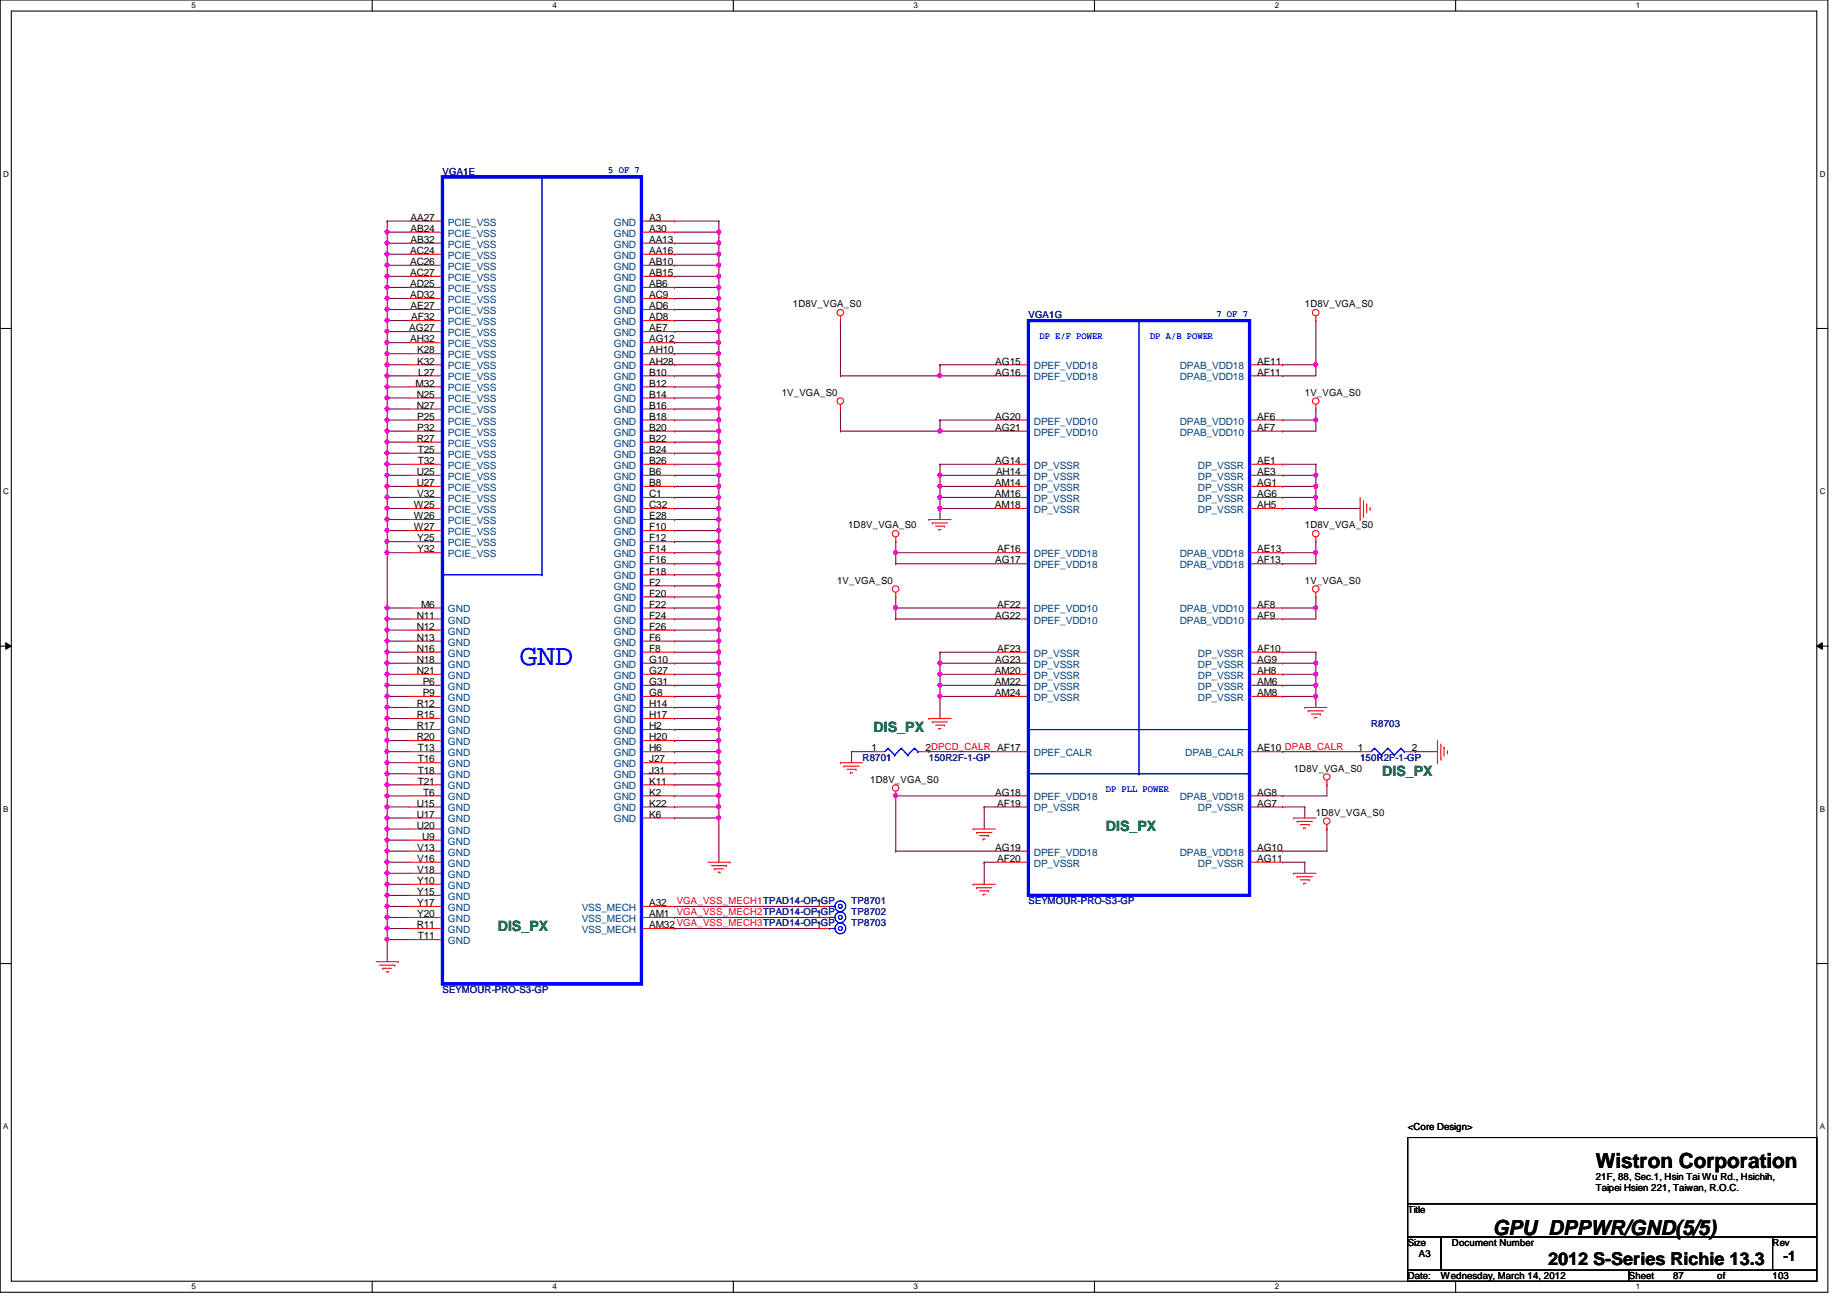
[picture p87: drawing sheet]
<svg xmlns="http://www.w3.org/2000/svg" width="297mm" height="210mm" viewBox="0 0 297 210" stroke-linecap="round" stroke-linejoin="round" font-family="sans-serif">
<defs><g id="words">
<text font-size="4.8" fill="#00f" x="83.6" y="106.9">GND</text>
<g font-size="3.3">
<text x="256.6" y="187.9">Wistron Corporation</text>
<text x="240.1" y="198.6">GPU_DPPWR/GND(5/5)</text>
</g>
<text font-size="2.8" x="249" y="203.5">2012 S-Series Richie 13.3</text>
<g font-size="2.3" fill="#008000">
<text x="140.5" y="117.7">DIS_PX</text>
<text x="222.3" y="124.8">DIS_PX</text>
<text x="177.8" y="133.7">DIS_PX</text>
<text x="80" y="149.7">DIS_PX</text>
</g>
<text font-size="2.3" x="286.8" y="202.9">-1</text>
<g font-size="1.6" fill="#000080">
<text x="71.2" y="28.1">VGA1E</text>
<text x="165.4" y="51.2">VGA1G</text>
<text x="220.5" y="117">R8703</text>
<text x="138.7" y="122.3">R8701</text>
<text x="149.4" y="122.3">150R2F-1-GP</text>
<text x="218.7" y="122.3">150R2F-1-GP</text>
<text x="136.9" y="149">TP8703</text>
<text x="136.9" y="147.2">TP8702</text>
<text x="136.9" y="145.5">TP8701</text>
<text x="165.4" y="145.5">SEYMOUR-PRO-S3-GP</text>
<text x="71.2" y="159.7">SEYMOUR-PRO-S3-GP</text>
</g>
<g font-size="1.6" fill="#00f">
<text x="97.8" y="27.9">5 OF 7</text>
<text x="195.6" y="51">7 OF 7</text>
<text x="167.2" y="54.6">DP E/F POWER</text>
<text x="185" y="54.6">DP A/B POWER</text>
<text x="177.8" y="127.5">DP PLL POWER</text>
</g>
<g font-size="1.6">
<text x="66" y="35.5">AA27</text>
<text x="104.4" y="35.5">A3</text>
<text x="66" y="40.9">AC24</text>
<text x="66" y="37.3">AB24</text>
<text x="66" y="39.1">AB32</text>
<text x="104.4" y="37.3">A30</text>
<text x="104.4" y="39.1">AA13</text>
<text x="104.4" y="40.9">AA16</text>
<text x="66" y="42.6">AC26</text>
<text x="66" y="44.4">AC27</text>
<text x="66" y="46.2">AD25</text>
<text x="66" y="48">AD32</text>
<text x="104.4" y="42.6">AB10</text>
<text x="104.4" y="44.4">AB15</text>
<text x="104.4" y="46.2">AB6</text>
<text x="104.4" y="48">AC9</text>
<text x="65.8" y="53.3">AG27</text>
<text x="66" y="49.7">AE27</text>
<text x="66.1" y="51.5">AF32</text>
<text x="104.4" y="51.5">AD8</text>
<text x="104.4" y="53.3">AE7</text>
<text x="104.4" y="49.7">AD6</text>
<text x="127.5" y="49.4">1D8V_VGA_S0</text>
<text x="209.8" y="49.4">1D8V_VGA_S0</text>
<text x="66" y="55.1">AH32</text>
<text x="67.1" y="56.9">K28</text>
<text x="67.1" y="58.6">K32</text>
<text x="104.4" y="55.1">AG12</text>
<text x="104.4" y="56.9">AH10</text>
<text x="104.4" y="58.6">AH28</text>
<text x="160.1" y="58.6">AG15</text>
<text x="202.2" y="58.6">AE11</text>
<text x="66.8" y="62.2">M32</text>
<text x="67" y="64">N25</text>
<text x="67" y="65.7">N27</text>
<text x="67.3" y="60.4">L27</text>
<text x="104.4" y="60.4">B10</text>
<text x="104.4" y="62.2">B12</text>
<text x="104.4" y="64">B14</text>
<text x="104.4" y="65.7">B16</text>
<text x="125.7" y="63.7">1V_VGA_S0</text>
<text x="160.1" y="60.4">AG16</text>
<text x="202.2" y="60.4">AF11</text>
<text x="209.8" y="63.7">1V_VGA_S0</text>
<text x="67" y="71.1">R27</text>
<text x="67.1" y="67.5">P25</text>
<text x="67.1" y="69.3">P32</text>
<text x="104.4" y="67.5">B18</text>
<text x="104.4" y="69.3">B20</text>
<text x="104.4" y="71.1">B22</text>
<text x="160.1" y="67.5">AG20</text>
<text x="160.1" y="69.3">AG21</text>
<text x="202.2" y="67.5">AF6</text>
<text x="202.2" y="69.3">AF7</text>
<text x="67" y="76.4">U25</text>
<text x="67.2" y="72.9">T25</text>
<text x="67.2" y="74.6">T32</text>
<text x="104.4" y="72.9">B24</text>
<text x="104.4" y="74.6">B26</text>
<text x="104.4" y="76.4">B6</text>
<text x="160.1" y="74.6">AG14</text>
<text x="160.2" y="76.4">AH14</text>
<text x="202.2" y="74.6">AE1</text>
<text x="202.2" y="76.4">AE3</text>
<text x="66.5" y="81.7">W25</text>
<text x="66.5" y="83.5">W26</text>
<text x="67" y="78.2">U27</text>
<text x="67.1" y="80">V32</text>
<text x="104.4" y="78.2">B8</text>
<text x="104.4" y="80">C1</text>
<text x="104.4" y="81.7">C32</text>
<text x="104.4" y="83.5">E28</text>
<text x="160" y="78.2">AM14</text>
<text x="160" y="80">AM16</text>
<text x="160" y="81.7">AM18</text>
<text x="202.2" y="78.2">AG1</text>
<text x="202.2" y="80">AG6</text>
<text x="202.2" y="81.7">AH5</text>
<text x="66.5" y="85.3">W27</text>
<text x="67.1" y="87.1">Y25</text>
<text x="67.1" y="88.9">Y32</text>
<text x="104.4" y="85.3">F10</text>
<text x="104.4" y="87.1">F12</text>
<text x="104.4" y="88.9">F14</text>
<text x="136.4" y="85">1D8V_VGA_S0</text>
<text x="160.4" y="88.9">AF16</text>
<text x="202.2" y="88.9">AE13</text>
<text x="209.8" y="85">1D8V_VGA_S0</text>
<text x="104.4" y="90.6">F16</text>
<text x="104.4" y="92.4">F18</text>
<text x="104.4" y="94.2">F2</text>
<text x="104.4" y="96">F20</text>
<text x="134.6" y="93.9">1V_VGA_S0</text>
<text x="160.1" y="90.6">AG17</text>
<text x="202.2" y="90.6">AF13</text>
<text x="209.8" y="93.9">1V_VGA_S0</text>
<text x="67" y="99.5">N11</text>
<text x="67" y="101.3">N12</text>
<text x="67.7" y="97.7">M6</text>
<text x="104.4" y="97.7">F22</text>
<text x="104.4" y="99.5">F24</text>
<text x="104.4" y="101.3">F26</text>
<text x="160.1" y="99.5">AG22</text>
<text x="160.4" y="97.7">AF22</text>
<text x="202.2" y="97.7">AF8</text>
<text x="202.2" y="99.5">AF9</text>
<text x="67" y="103.1">N13</text>
<text x="67" y="104.9">N16</text>
<text x="67" y="106.6">N18</text>
<text x="104.4" y="103.1">F6</text>
<text x="104.4" y="104.9">F8</text>
<text x="104.4" y="106.6">G10</text>
<text x="160.1" y="106.6">AG23</text>
<text x="160.4" y="104.9">AF23</text>
<text x="202.2" y="104.9">AF10</text>
<text x="202.2" y="106.6">AG9</text>
<text x="67" y="108.4">N21</text>
<text x="67" y="113.7">R12</text>
<text x="68" y="110.2">P6</text>
<text x="68" y="112">P9</text>
<text x="104.4" y="108.4">G27</text>
<text x="104.4" y="110.2">G31</text>
<text x="104.4" y="112">G8</text>
<text x="104.4" y="113.7">H14</text>
<text x="160" y="108.4">AM20</text>
<text x="160" y="110.2">AM22</text>
<text x="160" y="112">AM24</text>
<text x="202.2" y="108.4">AH8</text>
<text x="202.2" y="110.2">AM6</text>
<text x="202.2" y="112">AM8</text>
<text x="67" y="115.5">R15</text>
<text x="67" y="117.3">R17</text>
<text x="67" y="119.1">R20</text>
<text x="104.4" y="115.5">H17</text>
<text x="104.4" y="117.3">H2</text>
<text x="104.4" y="119.1">H20</text>
<text x="67.2" y="120.9">T13</text>
<text x="67.2" y="122.6">T16</text>
<text x="67.2" y="124.4">T18</text>
<text x="104.4" y="120.9">H6</text>
<text x="104.4" y="122.6">J27</text>
<text x="104.4" y="124.4">J31</text>
<text x="140" y="125.9">1D8V_VGA_S0</text>
<text x="140.2" y="120.9">1</text>
<text x="148.8" y="120.9">2DPCD_CALR AF17</text>
<text x="202.2" y="120.9">AE10 DPAB_CALR</text>
<text x="208.1" y="124.1">1D8V_VGA_S0</text>
<text x="218.4" y="120.9">1</text>
<text x="227.1" y="120.9">2</text>
<text x="67" y="129.8">U15</text>
<text x="67" y="131.5">U17</text>
<text x="67.2" y="126.2">T21</text>
<text x="68.1" y="128">T6</text>
<text x="104.4" y="126.2">K11</text>
<text x="104.4" y="128">K2</text>
<text x="104.4" y="129.8">K22</text>
<text x="104.4" y="131.5">K6</text>
<text x="160.1" y="128">AG18</text>
<text x="160.4" y="129.8">AF19</text>
<text x="202.2" y="128">AG8</text>
<text x="202.2" y="129.8">AG7</text>
<text x="211.6" y="131.2">1D8V_VGA_S0</text>
<text x="67" y="133.3">U20</text>
<text x="67.1" y="136.9">V13</text>
<text x="67.9" y="135.1">U9</text>
<text x="160.1" y="136.9">AG19</text>
<text x="202.2" y="136.9">AG10</text>
<text x="67.1" y="138.6">V16</text>
<text x="67.1" y="140.4">V18</text>
<text x="67.1" y="142.2">Y10</text>
<text x="67.1" y="144">Y15</text>
<text x="160.4" y="138.6">AF20</text>
<text x="202.2" y="138.6">AG11</text>
<text x="67" y="149.3">R11</text>
<text x="67.1" y="145.8">Y17</text>
<text x="67.1" y="147.5">Y20</text>
<text x="104.4" y="145.8">A32</text>
<text x="104.4" y="147.5">AM1</text>
<text x="104.4" y="149.3">AM32 VGA_VSS_MECH3TPAD14-OP-GP</text>
<text x="131.3" y="149.3">1</text>
<text x="131.3" y="147.5">1</text>
<text x="131.3" y="145.8">1</text>
<text x="67.2" y="151.1">T11</text>
<text x="226.4" y="181.7">&lt;Core Design&gt;</text>
<text x="256.6" y="189.7">21F, 88, Sec.1, Hsin Tai Wu Rd., Hsichih,</text>
<text x="256.6" y="191.6">Taipei Hsien 221, Taiwan, R.O.C.</text>
<text x="226.4" y="195.1">Title</text>
<text x="226.4" y="200.4">Size</text>
<text x="228.2" y="202.2">A3</text>
<text x="233.5" y="200.4">Document Number</text>
<text x="285.1" y="200.4">Rev</text>
<text x="226.4" y="205.7">Date:</text>
<text x="231.7" y="205.7">Wednesday, March 14, 2012</text>
<text x="262" y="205.7">Sheet</text>
<text x="269.1" y="205.7">87</text>
<text x="276.2" y="205.7">of</text>
<text x="285.1" y="205.7">103</text>
</g>
<g font-size="1.6" fill="#004080">
<text x="72" y="36.3">PCIE_VSS</text>
<text x="72" y="38.1">PCIE_VSS</text>
<text x="72" y="39.8">PCIE_VSS</text>
<text x="72" y="41.6">PCIE_VSS</text>
<text x="98.7" y="36.3">GND</text>
<text x="98.7" y="38.1">GND</text>
<text x="98.7" y="39.8">GND</text>
<text x="98.7" y="41.6">GND</text>
<text x="72" y="43.4">PCIE_VSS</text>
<text x="72" y="45.2">PCIE_VSS</text>
<text x="72" y="46.9">PCIE_VSS</text>
<text x="98.7" y="43.4">GND</text>
<text x="98.7" y="45.2">GND</text>
<text x="98.7" y="46.9">GND</text>
<text x="72" y="52.3">PCIE_VSS</text>
<text x="72" y="48.7">PCIE_VSS</text>
<text x="72" y="50.5">PCIE_VSS</text>
<text x="98.7" y="52.3">GND</text>
<text x="98.7" y="48.7">GND</text>
<text x="98.7" y="50.5">GND</text>
<text x="72" y="54.1">PCIE_VSS</text>
<text x="72" y="55.8">PCIE_VSS</text>
<text x="72" y="57.6">PCIE_VSS</text>
<text x="72" y="59.4">PCIE_VSS</text>
<text x="98.7" y="54.1">GND</text>
<text x="98.7" y="55.8">GND</text>
<text x="98.7" y="57.6">GND</text>
<text x="98.7" y="59.4">GND</text>
<text x="166.3" y="59.4">DPEF_VDD18</text>
<text x="189.7" y="59.4">DPAB_VDD18</text>
<text x="72" y="61.2">PCIE_VSS</text>
<text x="72" y="62.9">PCIE_VSS</text>
<text x="72" y="64.7">PCIE_VSS</text>
<text x="98.7" y="61.2">GND</text>
<text x="98.7" y="62.9">GND</text>
<text x="98.7" y="64.7">GND</text>
<text x="166.3" y="61.2">DPEF_VDD18</text>
<text x="189.7" y="61.2">DPAB_VDD18</text>
<text x="72" y="66.5">PCIE_VSS</text>
<text x="72" y="68.3">PCIE_VSS</text>
<text x="72" y="70.1">PCIE_VSS</text>
<text x="72" y="71.8">PCIE_VSS</text>
<text x="98.7" y="66.5">GND</text>
<text x="98.7" y="68.3">GND</text>
<text x="98.7" y="70.1">GND</text>
<text x="98.7" y="71.8">GND</text>
<text x="166.3" y="68.3">DPEF_VDD10</text>
<text x="166.3" y="70.1">DPEF_VDD10</text>
<text x="189.7" y="68.3">DPAB_VDD10</text>
<text x="189.7" y="70.1">DPAB_VDD10</text>
<text x="72" y="73.6">PCIE_VSS</text>
<text x="72" y="75.4">PCIE_VSS</text>
<text x="72" y="77.2">PCIE_VSS</text>
<text x="98.7" y="73.6">GND</text>
<text x="98.7" y="75.4">GND</text>
<text x="98.7" y="77.2">GND</text>
<text x="166.3" y="75.4">DP_VSSR</text>
<text x="166.3" y="77.2">DP_VSSR</text>
<text x="192.7" y="75.4">DP_VSSR</text>
<text x="192.7" y="77.2">DP_VSSR</text>
<text x="72" y="79">PCIE_VSS</text>
<text x="72" y="80.7">PCIE_VSS</text>
<text x="72" y="82.5">PCIE_VSS</text>
<text x="98.7" y="79">GND</text>
<text x="98.7" y="80.7">GND</text>
<text x="98.7" y="82.5">GND</text>
<text x="166.3" y="79">DP_VSSR</text>
<text x="166.3" y="80.7">DP_VSSR</text>
<text x="166.3" y="82.5">DP_VSSR</text>
<text x="192.7" y="79">DP_VSSR</text>
<text x="192.7" y="80.7">DP_VSSR</text>
<text x="192.7" y="82.5">DP_VSSR</text>
<text x="72" y="84.3">PCIE_VSS</text>
<text x="72" y="86.1">PCIE_VSS</text>
<text x="72" y="87.8">PCIE_VSS</text>
<text x="72" y="89.6">PCIE_VSS</text>
<text x="98.7" y="84.3">GND</text>
<text x="98.7" y="86.1">GND</text>
<text x="98.7" y="87.8">GND</text>
<text x="98.7" y="89.6">GND</text>
<text x="166.3" y="89.6">DPEF_VDD18</text>
<text x="189.7" y="89.6">DPAB_VDD18</text>
<text x="98.7" y="91.4">GND</text>
<text x="98.7" y="93.2">GND</text>
<text x="98.7" y="95">GND</text>
<text x="166.3" y="91.4">DPEF_VDD18</text>
<text x="189.7" y="91.4">DPAB_VDD18</text>
<text x="72" y="98.5">GND</text>
<text x="72" y="100.3">GND</text>
<text x="98.7" y="96.7">GND</text>
<text x="98.7" y="98.5">GND</text>
<text x="98.7" y="100.3">GND</text>
<text x="166.3" y="98.5">DPEF_VDD10</text>
<text x="166.3" y="100.3">DPEF_VDD10</text>
<text x="189.7" y="98.5">DPAB_VDD10</text>
<text x="189.7" y="100.3">DPAB_VDD10</text>
<text x="72" y="102.1">GND</text>
<text x="72" y="103.8">GND</text>
<text x="72" y="105.6">GND</text>
<text x="72" y="107.4">GND</text>
<text x="98.7" y="102.1">GND</text>
<text x="98.7" y="103.8">GND</text>
<text x="98.7" y="105.6">GND</text>
<text x="98.7" y="107.4">GND</text>
<text x="166.3" y="105.6">DP_VSSR</text>
<text x="166.3" y="107.4">DP_VSSR</text>
<text x="192.7" y="105.6">DP_VSSR</text>
<text x="192.7" y="107.4">DP_VSSR</text>
<text x="72" y="109.2">GND</text>
<text x="72" y="111">GND</text>
<text x="72" y="112.7">GND</text>
<text x="98.7" y="109.2">GND</text>
<text x="98.7" y="111">GND</text>
<text x="98.7" y="112.7">GND</text>
<text x="166.3" y="109.2">DP_VSSR</text>
<text x="166.3" y="111">DP_VSSR</text>
<text x="166.3" y="112.7">DP_VSSR</text>
<text x="192.7" y="109.2">DP_VSSR</text>
<text x="192.7" y="111">DP_VSSR</text>
<text x="192.7" y="112.7">DP_VSSR</text>
<text x="72" y="114.5">GND</text>
<text x="72" y="116.3">GND</text>
<text x="72" y="118.1">GND</text>
<text x="72" y="119.8">GND</text>
<text x="98.7" y="114.5">GND</text>
<text x="98.7" y="116.3">GND</text>
<text x="98.7" y="118.1">GND</text>
<text x="98.7" y="119.8">GND</text>
<text x="72" y="121.6">GND</text>
<text x="72" y="123.4">GND</text>
<text x="72" y="125.2">GND</text>
<text x="98.7" y="121.6">GND</text>
<text x="98.7" y="123.4">GND</text>
<text x="98.7" y="125.2">GND</text>
<text x="166.3" y="121.6">DPEF_CALR</text>
<text x="190.6" y="121.6">DPAB_CALR</text>
<text x="72" y="127">GND</text>
<text x="72" y="128.7">GND</text>
<text x="72" y="130.5">GND</text>
<text x="98.7" y="127">GND</text>
<text x="98.7" y="128.7">GND</text>
<text x="98.7" y="130.5">GND</text>
<text x="166.3" y="128.7">DPEF_VDD18</text>
<text x="166.3" y="130.5">DP_VSSR</text>
<text x="189.7" y="128.7">DPAB_VDD18</text>
<text x="192.7" y="130.5">DP_VSSR</text>
<text x="72" y="132.3">GND</text>
<text x="72" y="134.1">GND</text>
<text x="72" y="135.8">GND</text>
<text x="72" y="137.6">GND</text>
<text x="98.7" y="132.3">GND</text>
<text x="166.3" y="137.6">DPEF_VDD18</text>
<text x="189.7" y="137.6">DPAB_VDD18</text>
<text x="72" y="139.4">GND</text>
<text x="72" y="141.2">GND</text>
<text x="72" y="143">GND</text>
<text x="166.3" y="139.4">DP_VSSR</text>
<text x="192.7" y="139.4">DP_VSSR</text>
<text x="72" y="144.7">GND</text>
<text x="72" y="146.5">GND</text>
<text x="72" y="148.3">GND</text>
<text x="93.6" y="146.5">VSS_MECH</text>
<text x="93.6" y="148.3">VSS_MECH</text>
<text x="72" y="150.1">GND</text>
<text x="72" y="151.8">GND</text>
<text x="93.6" y="150.1">VSS_MECH</text>
</g>
<g font-size="1.6" fill="#f00">
<text x="108.8" y="147.2">VGA_VSS_MECH2TPAD14-OP-GP</text>
<text x="108.8" y="145.5">VGA_VSS_MECH1TPAD14-OP-GP</text>
</g>
<g font-size="1.3">
<text x="30.8" y="1.3">5</text>
<text x="88.9" y="1.3">4</text>
<text x="146.9" y="1.3">3</text>
<text x="205" y="1.3">2</text>
<text x="263.1" y="1.3">1</text>
<text x=".5" y="28.4">D</text>
<text x="292.6" y="28.4">D</text>
<text x=".5" y="79.5">C</text>
<text x="292.6" y="79.5">C</text>
<text x=".5" y="130.6">B</text>
<text x="292.6" y="130.6">B</text>
<text x=".5" y="181.7">A</text>
<text x="292.6" y="181.7">A</text>
<text x="30.8" y="207.4">5</text>
<text x="88.9" y="207.4">4</text>
<text x="146.9" y="207.4">3</text>
<text x="205" y="207.4">2</text>
<text x="263.1" y="207.4">1</text>
</g>
</g></defs>
<path d="M0 0h294v207.9h-294zM1.8 1.8h290.4v204.3h-290.4z" fill="none" stroke="#000" stroke-width=".17"/>
<g fill="#fff">
<path d="M30.8 .2h.7v1.4h-.7z"/>
<path d="M30.8 206.2h.7v1.4h-.7z"/>
</g>
<path d="M59.9 0v1.8M59.9 206.1v1.8" fill="none" stroke="#000" stroke-width=".17"/>
<g fill="#fff">
<path d="M88.9 .2h.6v1.4h-.6z"/>
<path d="M88.9 206.2h.6v1.4h-.6z"/>
</g>
<path d="M117.9 0v1.8M117.9 206.1v1.8" fill="none" stroke="#000" stroke-width=".17"/>
<g fill="#fff">
<path d="M146.9 .2h.7v1.4h-.7z"/>
<path d="M146.9 206.2h.7v1.4h-.7z"/>
</g>
<path d="M176 0v1.8M176 206.1v1.8" fill="none" stroke="#000" stroke-width=".17"/>
<g fill="#fff">
<path d="M205 .2h.7v1.4h-.7z"/>
<path d="M205 206.2h.7v1.4h-.7z"/>
</g>
<path d="M234.1 0v1.8M234.1 206.1v1.8" fill="none" stroke="#000" stroke-width=".17"/>
<g fill="#fff">
<path d="M263.1 .2h.7v1.4h-.7z"/>
<path d="M263.1 206.2h.7v1.4h-.7z"/>
<path d="M.5 27.3h.9v1.4h-.9z"/>
<path d="M292.6 27.3h.9v1.4h-.9z"/>
<path d="M.5 78.4h.9v1.4h-.9z"/>
<path d="M292.6 78.4h.9v1.4h-.9z"/>
</g>
<path d="M0 52.8h1.8M292.2 52.8h1.8" fill="none" stroke="#000" stroke-width=".17"/>
<g fill="#fff">
<path d="M.5 129.5h.8v1.4h-.8z"/>
<path d="M292.6 129.5h.9v1.4h-.9z"/>
</g>
<path d="M0 103.9h1.8M292.2 103.9h1.8" fill="none" stroke="#000" stroke-width=".17"/>
<path d="M.9 103.4l.9 .5-.9 .5zM292.2 103.9l.9-.5v1z" fill="#000"/>
<path d="M.9 103.4l.9 .5-.9 .5zM292.2 103.9l.9-.5v1z" fill="none" stroke="#000" stroke-width=".16"/>
<g fill="#fff">
<path d="M.5 180.5h.8v1.4h-.8z"/>
<path d="M292.6 180.5h.9v1.4h-.9z"/>
</g>
<path d="M0 155h1.8M292.2 155h1.8" fill="none" stroke="#000" stroke-width=".17"/>
<path d="M135.2 69.3h.1M135.2 69.3h16M62.3 99.6h.1M62.3 97.8h.1M62.3 99.6h3.5M62.3 97.8v1.8" fill="none" stroke="#800040" stroke-width=".17"/>
<circle cx="62.2" cy="97.8" r=".32" fill="#f0f"/>
<circle cx="62.2" cy="97.8" r=".32" fill="none" stroke="#f0f" stroke-width=".17"/>
<path d="M62.3 101.3h.1M62.3 101.3h3.5" fill="none" stroke="#800040" stroke-width=".17"/>
<circle cx="62.2" cy="101.3" r=".32" fill="#f0f"/>
<circle cx="62.2" cy="101.3" r=".32" fill="none" stroke="#f0f" stroke-width=".17"/>
<path d="M62.3 149.4h.1M62.3 147.6h.1M62.3 149.4h3.5M62.3 147.6v1.8" fill="none" stroke="#800040" stroke-width=".17"/>
<circle cx="62.2" cy="147.5" r=".32" fill="#f0f"/>
<circle cx="62.2" cy="147.5" r=".32" fill="none" stroke="#f0f" stroke-width=".17"/>
<path d="M62.3 151.1h.1M62.3 149.4h.1M62.3 151.1h3.5M62.3 149.4v1.7" fill="none" stroke="#800040" stroke-width=".17"/>
<circle cx="62.2" cy="149.3" r=".32" fill="#f0f"/>
<circle cx="62.2" cy="149.3" r=".32" fill="none" stroke="#f0f" stroke-width=".17"/>
<path d="M62.3 99.6h.1M62.3 99.6v1.7" fill="none" stroke="#800040" stroke-width=".17"/>
<circle cx="62.2" cy="99.5" r=".32" fill="#f0f"/>
<circle cx="62.2" cy="99.5" r=".32" fill="none" stroke="#f0f" stroke-width=".17"/>
<path d="M62.3 37.3h.1M62.3 35.6h.1M62.3 37.3h3.5M62.3 35.6v1.7M151.2 58.7h.1M151.2 58.7h8.9M206.3 74.7h.1M206.3 74.7h5.3M211.6 81.8h.1M211.6 81.8h7.1" fill="none" stroke="#800040" stroke-width=".17"/>
<circle cx="211.6" cy="81.8" r=".32" fill="#f0f"/>
<circle cx="211.6" cy="81.8" r=".32" fill="none" stroke="#f0f" stroke-width=".17"/>
<path d="M62.3 115.6h.1M62.3 108.5h.1M62.3 106.7h.1M62.3 115.6h3.5M62.3 108.5h3.5M62.3 106.7v1.8M206.3 136.9h.1M206.3 136.9h7.1" fill="none" stroke="#800040" stroke-width=".17"/>
<circle cx="62.2" cy="106.7" r=".32" fill="#f0f"/>
<circle cx="62.2" cy="106.7" r=".32" fill="none" stroke="#f0f" stroke-width=".17"/>
<path d="M115.6 131.6h.1M115.6 131.6v7.1" fill="none" stroke="#800040" stroke-width=".17"/>
<circle cx="115.6" cy="131.5" r=".32" fill="#f0f"/>
<circle cx="115.6" cy="131.5" r=".32" fill="none" stroke="#f0f" stroke-width=".17"/>
<path d="M144.1 88.9h.1M144.1 88.9h16" fill="none" stroke="#800040" stroke-width=".17"/>
<circle cx="144" cy="88.9" r=".32" fill="#f0f"/>
<circle cx="144" cy="88.9" r=".32" fill="none" stroke="#f0f" stroke-width=".17"/>
<path d="M115.6 129.8h.1M115.6 129.8v1.8" fill="none" stroke="#800040" stroke-width=".17"/>
<circle cx="115.6" cy="129.8" r=".32" fill="#f0f"/>
<circle cx="115.6" cy="129.8" r=".32" fill="none" stroke="#f0f" stroke-width=".17"/>
<path d="M115.6 55.1h.1M115.6 55.1v1.8" fill="none" stroke="#800040" stroke-width=".17"/>
<circle cx="115.6" cy="55.1" r=".32" fill="#f0f"/>
<circle cx="115.6" cy="55.1" r=".32" fill="none" stroke="#f0f" stroke-width=".17"/>
<path d="M115.6 56.9h.1M115.6 56.9v1.8M108.5 85.3h.1M108.5 87.1h.1M108.5 85.3h7.1M108.5 87.1h7.1" fill="none" stroke="#800040" stroke-width=".17"/>
<circle cx="115.6" cy="56.9" r=".32" fill="#f0f"/>
<circle cx="115.6" cy="56.9" r=".32" fill="none" stroke="#f0f" stroke-width=".17"/>
<path d="M115.6 58.7h.1M115.6 58.7v1.8M108.5 88.9h.1M108.5 88.9h7.1" fill="none" stroke="#800040" stroke-width=".17"/>
<circle cx="115.6" cy="58.6" r=".32" fill="#f0f"/>
<circle cx="115.6" cy="58.6" r=".32" fill="none" stroke="#f0f" stroke-width=".17"/>
<path d="M115.6 60.5h.1M115.6 60.5v1.7M108.5 90.7h.1M108.5 90.7h7.1" fill="none" stroke="#800040" stroke-width=".17"/>
<circle cx="115.6" cy="60.4" r=".32" fill="#f0f"/>
<circle cx="115.6" cy="60.4" r=".32" fill="none" stroke="#f0f" stroke-width=".17"/>
<path d="M115.6 62.2h.1M115.6 62.2v1.8M108.5 92.5h.1M108.5 92.5h7.1" fill="none" stroke="#800040" stroke-width=".17"/>
<circle cx="115.6" cy="62.2" r=".32" fill="#f0f"/>
<circle cx="115.6" cy="62.2" r=".32" fill="none" stroke="#f0f" stroke-width=".17"/>
<path d="M115.6 64h.1M115.6 64v1.8M108.5 94.2h.1M108.5 94.2h7.1" fill="none" stroke="#800040" stroke-width=".17"/>
<circle cx="115.6" cy="64" r=".32" fill="#f0f"/>
<circle cx="115.6" cy="64" r=".32" fill="none" stroke="#f0f" stroke-width=".17"/>
<path d="M115.6 67.6h.1M115.6 67.6v1.7M108.5 96h.1M108.5 96h7.1" fill="none" stroke="#800040" stroke-width=".17"/>
<circle cx="115.6" cy="67.5" r=".32" fill="#f0f"/>
<circle cx="115.6" cy="67.5" r=".32" fill="none" stroke="#f0f" stroke-width=".17"/>
<path d="M115.6 69.3h.1M115.6 69.3v1.8M108.5 97.8h.1M108.5 97.8h7.1M108.5 101.3h.1M108.5 101.3h7.1" fill="none" stroke="#800040" stroke-width=".17"/>
<circle cx="115.6" cy="69.3" r=".32" fill="#f0f"/>
<circle cx="115.6" cy="69.3" r=".32" fill="none" stroke="#f0f" stroke-width=".17"/>
<path d="M115.6 71.1h.1M115.6 71.1v1.8M108.5 103.1h.1M108.5 103.1h7.1" fill="none" stroke="#800040" stroke-width=".17"/>
<circle cx="115.6" cy="71.1" r=".32" fill="#f0f"/>
<circle cx="115.6" cy="71.1" r=".32" fill="none" stroke="#f0f" stroke-width=".17"/>
<path d="M115.6 72.9h.1M115.6 72.9v1.8M108.5 104.9h.1M108.5 104.9h7.1" fill="none" stroke="#800040" stroke-width=".17"/>
<circle cx="115.6" cy="72.9" r=".32" fill="#f0f"/>
<circle cx="115.6" cy="72.9" r=".32" fill="none" stroke="#f0f" stroke-width=".17"/>
<path d="M108.5 106.7h.1M108.5 108.5h.1M108.5 106.7h7.1M108.5 108.5h7.1M62.3 129.8h.1M62.3 128h.1M62.3 129.8h3.5M62.3 128v1.8" fill="none" stroke="#800040" stroke-width=".17"/>
<circle cx="62.2" cy="128" r=".32" fill="#f0f"/>
<circle cx="62.2" cy="128" r=".32" fill="none" stroke="#f0f" stroke-width=".17"/>
<path d="M115.6 76.5h.1M115.6 76.5v1.7M62.3 136.9h.1M62.3 136.9h3.5" fill="none" stroke="#800040" stroke-width=".17"/>
<circle cx="115.6" cy="76.4" r=".32" fill="#f0f"/>
<circle cx="115.6" cy="76.4" r=".32" fill="none" stroke="#f0f" stroke-width=".17"/>
<path d="M115.6 78.2h.1M115.6 78.2v1.8M108.5 110.2h.1M108.5 112h.1M108.5 110.2h7.1M108.5 112h7.1" fill="none" stroke="#800040" stroke-width=".17"/>
<circle cx="115.6" cy="78.2" r=".32" fill="#f0f"/>
<circle cx="115.6" cy="78.2" r=".32" fill="none" stroke="#f0f" stroke-width=".17"/>
<path d="M115.6 80h.1M115.6 80v1.8M108.5 113.8h.1M108.5 113.8h7.1" fill="none" stroke="#800040" stroke-width=".17"/>
<circle cx="115.6" cy="80" r=".32" fill="#f0f"/>
<circle cx="115.6" cy="80" r=".32" fill="none" stroke="#f0f" stroke-width=".17"/>
<path d="M115.6 81.8h.1M115.6 81.8v1.8M108.5 115.6h.1M108.5 115.6h7.1" fill="none" stroke="#800040" stroke-width=".17"/>
<circle cx="115.6" cy="81.8" r=".32" fill="#f0f"/>
<circle cx="115.6" cy="81.8" r=".32" fill="none" stroke="#f0f" stroke-width=".17"/>
<path d="M62.3 122.7h.1M62.3 135.1h.1M62.3 122.7h3.5M62.3 135.1v1.8" fill="none" stroke="#800040" stroke-width=".17"/>
<circle cx="62.2" cy="135.1" r=".32" fill="#f0f"/>
<circle cx="62.2" cy="135.1" r=".32" fill="none" stroke="#f0f" stroke-width=".17"/>
<path d="M115.6 83.6h.1M115.6 83.6v1.7M108.5 117.3h.1M108.5 117.3h7.1" fill="none" stroke="#800040" stroke-width=".17"/>
<circle cx="115.6" cy="83.5" r=".32" fill="#f0f"/>
<circle cx="115.6" cy="83.5" r=".32" fill="none" stroke="#f0f" stroke-width=".17"/>
<path d="M115.6 85.3h.1M115.6 85.3v1.8M108.5 119.1h.1M108.5 119.1h7.1M108.5 120.9h.1M108.5 120.9h7.1" fill="none" stroke="#800040" stroke-width=".17"/>
<circle cx="115.6" cy="85.3" r=".32" fill="#f0f"/>
<circle cx="115.6" cy="85.3" r=".32" fill="none" stroke="#f0f" stroke-width=".17"/>
<path d="M115.6 87.1h.1M115.6 87.1v1.8M108.5 122.7h.1M108.5 122.7h7.1" fill="none" stroke="#800040" stroke-width=".17"/>
<circle cx="115.6" cy="87.1" r=".32" fill="#f0f"/>
<circle cx="115.6" cy="87.1" r=".32" fill="none" stroke="#f0f" stroke-width=".17"/>
<path d="M62.3 120.9h.1M62.3 120.9v1.8M108.5 124.5h.1M108.5 124.5h7.1" fill="none" stroke="#800040" stroke-width=".17"/>
<circle cx="62.2" cy="120.9" r=".32" fill="#f0f"/>
<circle cx="62.2" cy="120.9" r=".32" fill="none" stroke="#f0f" stroke-width=".17"/>
<path d="M115.6 88.9h.1M115.6 88.9v1.8" fill="none" stroke="#800040" stroke-width=".17"/>
<circle cx="115.6" cy="88.9" r=".32" fill="#f0f"/>
<circle cx="115.6" cy="88.9" r=".32" fill="none" stroke="#f0f" stroke-width=".17"/>
<path d="M115.6 90.7h.1M115.6 90.7v1.8M108.5 126.2h.1M108.5 126.2h7.1" fill="none" stroke="#800040" stroke-width=".17"/>
<circle cx="115.6" cy="90.7" r=".32" fill="#f0f"/>
<circle cx="115.6" cy="90.7" r=".32" fill="none" stroke="#f0f" stroke-width=".17"/>
<path d="M115.6 92.5h.1M115.6 92.5v1.7M108.5 128h.1M108.5 129.8h.1M108.5 128h7.1M108.5 129.8h7.1" fill="none" stroke="#800040" stroke-width=".17"/>
<circle cx="115.6" cy="92.4" r=".32" fill="#f0f"/>
<circle cx="115.6" cy="92.4" r=".32" fill="none" stroke="#f0f" stroke-width=".17"/>
<path d="M108.5 35.6h.1M108.5 35.6h7.1M108.5 131.6h.1M108.5 131.6h7.1M62.3 144h.1M62.3 142.2h.1M62.3 144h3.5M62.3 142.2v1.8" fill="none" stroke="#800040" stroke-width=".17"/>
<circle cx="62.2" cy="142.2" r=".32" fill="#f0f"/>
<circle cx="62.2" cy="142.2" r=".32" fill="none" stroke="#f0f" stroke-width=".17"/>
<path d="M115.6 94.2h.1M115.6 94.2v1.8" fill="none" stroke="#800040" stroke-width=".17"/>
<circle cx="115.6" cy="94.2" r=".32" fill="#f0f"/>
<circle cx="115.6" cy="94.2" r=".32" fill="none" stroke="#f0f" stroke-width=".17"/>
<path d="M108.5 37.3h.1M108.5 37.3h7.1M115.6 96h.1M115.6 96v1.8" fill="none" stroke="#800040" stroke-width=".17"/>
<circle cx="115.6" cy="96" r=".32" fill="#f0f"/>
<circle cx="115.6" cy="96" r=".32" fill="none" stroke="#f0f" stroke-width=".17"/>
<g fill="none" stroke="#800040" stroke-width=".17">
<path d="M108.5 39.1h.1M108.5 39.1h7.1M108.5 40.9h.1M108.5 42.7h.1M108.5 44.4h.1M108.5 40.9h7.1M108.5 42.7h7.1M108.5 44.4h7.1M62.3 87.1h.1M62.3 85.3h.1M62.3 87.1h3.5M62.3 85.3v1.8"/>
<path d="M115.6 99.6h.1M115.6 99.6v1.7"/>
</g>
<circle cx="62.2" cy="85.3" r=".32" fill="#f0f"/>
<circle cx="62.2" cy="85.3" r=".32" fill="none" stroke="#f0f" stroke-width=".17"/>
<path d="M151.2 69.3h.1M151.2 69.3h8.9" fill="none" stroke="#800040" stroke-width=".17"/>
<circle cx="151.1" cy="69.3" r=".32" fill="#f0f"/>
<circle cx="151.1" cy="69.3" r=".32" fill="none" stroke="#f0f" stroke-width=".17"/>
<path d="M151.2 67.6h.1M151.2 67.6v1.7M115.6 101.3h.1M115.6 101.3v1.8" fill="none" stroke="#800040" stroke-width=".17"/>
<circle cx="115.6" cy="101.3" r=".32" fill="#f0f"/>
<circle cx="115.6" cy="101.3" r=".32" fill="none" stroke="#f0f" stroke-width=".17"/>
<path d="M108.5 46.2h.1M108.5 46.2h7.1M115.6 103.1h.1M115.6 103.1v1.8" fill="none" stroke="#800040" stroke-width=".17"/>
<circle cx="115.6" cy="103.1" r=".32" fill="#f0f"/>
<circle cx="115.6" cy="103.1" r=".32" fill="none" stroke="#f0f" stroke-width=".17"/>
<path d="M108.5 48h.1M108.5 48h7.1M115.6 104.9h.1M115.6 104.9v1.8" fill="none" stroke="#800040" stroke-width=".17"/>
<circle cx="115.6" cy="104.9" r=".32" fill="#f0f"/>
<circle cx="115.6" cy="104.9" r=".32" fill="none" stroke="#f0f" stroke-width=".17"/>
<path d="M108.5 49.8h.1M108.5 51.6h.1M108.5 49.8h7.1M108.5 51.6h7.1M115.6 106.7h.1M115.6 106.7v1.8" fill="none" stroke="#800040" stroke-width=".17"/>
<circle cx="115.6" cy="106.7" r=".32" fill="#f0f"/>
<circle cx="115.6" cy="106.7" r=".32" fill="none" stroke="#f0f" stroke-width=".17"/>
<path d="M108.5 53.3h.1M108.5 53.3h7.1M115.6 108.5h.1M115.6 108.5v1.7" fill="none" stroke="#800040" stroke-width=".17"/>
<circle cx="115.6" cy="108.4" r=".32" fill="#f0f"/>
<circle cx="115.6" cy="108.4" r=".32" fill="none" stroke="#f0f" stroke-width=".17"/>
<path d="M108.5 55.1h.1M108.5 55.1h7.1M108.5 76.5h.1M108.5 76.5h7.1M115.6 110.2h.1M115.6 110.2v1.8" fill="none" stroke="#800040" stroke-width=".17"/>
<circle cx="115.6" cy="110.2" r=".32" fill="#f0f"/>
<circle cx="115.6" cy="110.2" r=".32" fill="none" stroke="#f0f" stroke-width=".17"/>
<path d="M108.5 56.9h.1M108.5 58.7h.1M108.5 56.9h7.1M108.5 58.7h7.1M115.6 112h.1M115.6 112v1.8" fill="none" stroke="#800040" stroke-width=".17"/>
<circle cx="115.6" cy="112" r=".32" fill="#f0f"/>
<circle cx="115.6" cy="112" r=".32" fill="none" stroke="#f0f" stroke-width=".17"/>
<path d="M108.5 60.5h.1M108.5 60.5h7.1M115.6 113.8h.1M115.6 113.8v1.8" fill="none" stroke="#800040" stroke-width=".17"/>
<circle cx="115.6" cy="113.8" r=".32" fill="#f0f"/>
<circle cx="115.6" cy="113.8" r=".32" fill="none" stroke="#f0f" stroke-width=".17"/>
<path d="M108.5 62.2h.1M108.5 64h.1M108.5 62.2h7.1M108.5 64h7.1M115.6 115.6h.1M115.6 115.6v1.7" fill="none" stroke="#800040" stroke-width=".17"/>
<circle cx="115.6" cy="115.5" r=".32" fill="#f0f"/>
<circle cx="115.6" cy="115.5" r=".32" fill="none" stroke="#f0f" stroke-width=".17"/>
<path d="M115.6 35.6h.1M115.6 37.3h.1M115.6 35.6v3.5M108.5 65.8h.1M108.5 65.8h7.1" fill="none" stroke="#800040" stroke-width=".17"/>
<circle cx="115.6" cy="37.3" r=".32" fill="#f0f"/>
<circle cx="115.6" cy="37.3" r=".32" fill="none" stroke="#f0f" stroke-width=".17"/>
<path d="M115.6 117.3h.1M115.6 117.3v1.8M144.1 128h.1M144.1 128v8.9" fill="none" stroke="#800040" stroke-width=".17"/>
<circle cx="115.6" cy="117.3" r=".32" fill="#f0f"/>
<circle cx="115.6" cy="117.3" r=".32" fill="none" stroke="#f0f" stroke-width=".17"/>
<path d="M115.6 39.1h.1M115.6 39.1v1.8" fill="none" stroke="#800040" stroke-width=".17"/>
<circle cx="115.6" cy="39.1" r=".32" fill="#f0f"/>
<circle cx="115.6" cy="39.1" r=".32" fill="none" stroke="#f0f" stroke-width=".17"/>
<path d="M115.6 119.1h.1M115.6 119.1v1.8" fill="none" stroke="#800040" stroke-width=".17"/>
<circle cx="115.6" cy="119.1" r=".32" fill="#f0f"/>
<circle cx="115.6" cy="119.1" r=".32" fill="none" stroke="#f0f" stroke-width=".17"/>
<path d="M115.6 40.9h.1M115.6 40.9v1.8M108.5 69.3h.1M108.5 69.3h7.1" fill="none" stroke="#800040" stroke-width=".17"/>
<circle cx="115.6" cy="40.9" r=".32" fill="#f0f"/>
<circle cx="115.6" cy="40.9" r=".32" fill="none" stroke="#f0f" stroke-width=".17"/>
<path d="M115.6 42.7h.1M115.6 42.7v1.7M108.5 71.1h.1M108.5 71.1h7.1" fill="none" stroke="#800040" stroke-width=".17"/>
<circle cx="115.6" cy="42.6" r=".32" fill="#f0f"/>
<circle cx="115.6" cy="42.6" r=".32" fill="none" stroke="#f0f" stroke-width=".17"/>
<path d="M115.6 120.9h.1M115.6 120.9v1.8" fill="none" stroke="#800040" stroke-width=".17"/>
<circle cx="115.6" cy="120.9" r=".32" fill="#f0f"/>
<circle cx="115.6" cy="120.9" r=".32" fill="none" stroke="#f0f" stroke-width=".17"/>
<path d="M115.6 44.4h.1M115.6 44.4v1.8M108.5 72.9h.1M108.5 72.9h7.1" fill="none" stroke="#800040" stroke-width=".17"/>
<circle cx="115.6" cy="44.4" r=".32" fill="#f0f"/>
<circle cx="115.6" cy="44.4" r=".32" fill="none" stroke="#f0f" stroke-width=".17"/>
<path d="M115.6 122.7h.1M115.6 122.7v1.8" fill="none" stroke="#800040" stroke-width=".17"/>
<circle cx="115.6" cy="122.7" r=".32" fill="#f0f"/>
<circle cx="115.6" cy="122.7" r=".32" fill="none" stroke="#f0f" stroke-width=".17"/>
<path d="M115.6 46.2h.1M115.6 46.2v1.8M108.5 74.7h.1M108.5 74.7h7.1" fill="none" stroke="#800040" stroke-width=".17"/>
<circle cx="115.6" cy="46.2" r=".32" fill="#f0f"/>
<circle cx="115.6" cy="46.2" r=".32" fill="none" stroke="#f0f" stroke-width=".17"/>
<path d="M115.6 124.5h.1M115.6 124.5v1.7" fill="none" stroke="#800040" stroke-width=".17"/>
<circle cx="115.6" cy="124.4" r=".32" fill="#f0f"/>
<circle cx="115.6" cy="124.4" r=".32" fill="none" stroke="#f0f" stroke-width=".17"/>
<path d="M115.6 48h.1M115.6 48v1.8" fill="none" stroke="#800040" stroke-width=".17"/>
<circle cx="115.6" cy="48" r=".32" fill="#f0f"/>
<circle cx="115.6" cy="48" r=".32" fill="none" stroke="#f0f" stroke-width=".17"/>
<path d="M115.6 49.8h.1M115.6 49.8v1.8M108.5 78.2h.1M108.5 78.2h7.1" fill="none" stroke="#800040" stroke-width=".17"/>
<circle cx="115.6" cy="49.8" r=".32" fill="#f0f"/>
<circle cx="115.6" cy="49.8" r=".32" fill="none" stroke="#f0f" stroke-width=".17"/>
<path d="M115.6 126.2h.1M115.6 126.2v1.8" fill="none" stroke="#800040" stroke-width=".17"/>
<circle cx="115.6" cy="126.2" r=".32" fill="#f0f"/>
<circle cx="115.6" cy="126.2" r=".32" fill="none" stroke="#f0f" stroke-width=".17"/>
<path d="M115.6 51.6h.1M115.6 51.6v1.7M108.5 80h.1M108.5 80h7.1" fill="none" stroke="#800040" stroke-width=".17"/>
<circle cx="115.6" cy="51.5" r=".32" fill="#f0f"/>
<circle cx="115.6" cy="51.5" r=".32" fill="none" stroke="#f0f" stroke-width=".17"/>
<path d="M108.5 81.8h.1M108.5 81.8h7.1M115.6 128h.1M115.6 128v1.8" fill="none" stroke="#800040" stroke-width=".17"/>
<circle cx="115.6" cy="128" r=".32" fill="#f0f"/>
<circle cx="115.6" cy="128" r=".32" fill="none" stroke="#f0f" stroke-width=".17"/>
<path d="M115.6 53.3h.1M115.6 53.3v1.8M144.1 136.9h.1M144.1 136.9h16" fill="none" stroke="#800040" stroke-width=".17"/>
<circle cx="115.6" cy="53.3" r=".32" fill="#f0f"/>
<circle cx="115.6" cy="53.3" r=".32" fill="none" stroke="#f0f" stroke-width=".17"/>
<path d="M108.5 83.6h.1M108.5 83.6h7.1M206.3 97.8h.1M206.3 97.8h5.3" fill="none" stroke="#800040" stroke-width=".17"/>
<circle cx="211.6" cy="97.8" r=".32" fill="#f0f"/>
<circle cx="211.6" cy="97.8" r=".32" fill="none" stroke="#f0f" stroke-width=".17"/>
<path d="M62.3 78.2h.1M62.3 78.2v1.8M151.2 78.2h.1M151.2 78.2v1.8M62.3 80h.1M62.3 80h3.5M151.2 80h.1M151.2 80h8.9M211.6 96h.1M211.6 96v1.8" fill="none" stroke="#800040" stroke-width=".17"/>
<circle cx="62.2" cy="78.2" r=".32" fill="#f0f"/>
<circle cx="62.2" cy="78.2" r=".32" fill="none" stroke="#f0f" stroke-width=".17"/>
<path d="M144.1 97.8h.1M144.1 97.8h16" fill="none" stroke="#800040" stroke-width=".17"/>
<circle cx="144" cy="97.8" r=".32" fill="#f0f"/>
<circle cx="144" cy="97.8" r=".32" fill="none" stroke="#f0f" stroke-width=".17"/>
<path d="M108.5 99.6h.1M108.5 99.6h7.1" fill="none" stroke="#800040" stroke-width=".17"/>
<circle cx="115.6" cy="99.5" r=".32" fill="#f0f"/>
<circle cx="115.6" cy="99.5" r=".32" fill="none" stroke="#f0f" stroke-width=".17"/>
<path d="M62.3 151.1h.1M62.3 151.1v3.6" fill="none" stroke="#800040" stroke-width=".17"/>
<circle cx="62.2" cy="151.1" r=".32" fill="#f0f"/>
<circle cx="62.2" cy="151.1" r=".32" fill="none" stroke="#f0f" stroke-width=".17"/>
<path d="M115.6 97.8h.1M115.6 97.8v1.8" fill="none" stroke="#800040" stroke-width=".17"/>
<circle cx="115.6" cy="97.8" r=".32" fill="#f0f"/>
<circle cx="115.6" cy="97.8" r=".32" fill="none" stroke="#f0f" stroke-width=".17"/>
<path d="M115.6 74.7h.1M115.6 74.7v1.8" fill="none" stroke="#800040" stroke-width=".17"/>
<circle cx="115.6" cy="74.6" r=".32" fill="#f0f"/>
<circle cx="115.6" cy="74.6" r=".32" fill="none" stroke="#f0f" stroke-width=".17"/>
<path d="M108.5 67.6h.1M115.6 65.8h.1M115.6 65.8v1.8h-7.1" fill="none" stroke="#800040" stroke-width=".17"/>
<circle cx="115.6" cy="65.8" r=".32" fill="#f0f"/>
<circle cx="115.6" cy="65.8" r=".32" fill="none" stroke="#f0f" stroke-width=".17"/>
<path d="M62.3 72.9h.1M62.3 71.1h.1M62.3 72.9h3.5M62.3 71.1v1.8M108.5 147.6h.1M108.5 149.4h.1M108.5 145.8h.1M108.5 147.6h23.1M108.5 149.4h23.1M108.5 145.8h23.1" fill="none" stroke="#800040" stroke-width=".17"/>
<circle cx="62.2" cy="71.1" r=".32" fill="#f0f"/>
<circle cx="62.2" cy="71.1" r=".32" fill="none" stroke="#f0f" stroke-width=".17"/>
<path d="M62.3 65.8h.1M62.3 64h.1M62.3 65.8h3.5M62.3 64v1.8M213.4 133.3h.1M213.4 133.3v3.6" fill="none" stroke="#800040" stroke-width=".17"/>
<circle cx="62.2" cy="64" r=".32" fill="#f0f"/>
<circle cx="62.2" cy="64" r=".32" fill="none" stroke="#f0f" stroke-width=".17"/>
<path d="M206.3 108.5h.1M211.6 106.7h.1M211.6 106.7v1.8h-5.3" fill="none" stroke="#800040" stroke-width=".17"/>
<circle cx="211.6" cy="106.7" r=".32" fill="#f0f"/>
<circle cx="211.6" cy="106.7" r=".32" fill="none" stroke="#f0f" stroke-width=".17"/>
<path d="M62.3 58.7h.1M62.3 56.9h.1M62.3 58.7h3.5M62.3 56.9v1.8" fill="none" stroke="#800040" stroke-width=".17"/>
<circle cx="62.2" cy="56.9" r=".32" fill="#f0f"/>
<circle cx="62.2" cy="56.9" r=".32" fill="none" stroke="#f0f" stroke-width=".17"/>
<path d="M62.3 51.6h.1M62.3 49.8h.1M62.3 51.6h3.5M62.3 49.8v1.8" fill="none" stroke="#800040" stroke-width=".17"/>
<circle cx="62.2" cy="49.8" r=".32" fill="#f0f"/>
<circle cx="62.2" cy="49.8" r=".32" fill="none" stroke="#f0f" stroke-width=".17"/>
<path d="M206.3 69.3h.1M211.6 67.6h.1M211.6 67.6v1.7h-5.3" fill="none" stroke="#800040" stroke-width=".17"/>
<circle cx="211.6" cy="67.5" r=".32" fill="#f0f"/>
<circle cx="211.6" cy="67.5" r=".32" fill="none" stroke="#f0f" stroke-width=".17"/>
<path d="M62.3 46.2h.1M62.3 44.4h.1M62.3 46.2h3.5M62.3 44.4v1.8" fill="none" stroke="#800040" stroke-width=".17"/>
<circle cx="62.2" cy="44.4" r=".32" fill="#f0f"/>
<circle cx="62.2" cy="44.4" r=".32" fill="none" stroke="#f0f" stroke-width=".17"/>
<path d="M62.3 39.1h.1M62.3 37.3h.1M62.3 39.1h3.5M62.3 37.3v1.8" fill="none" stroke="#800040" stroke-width=".17"/>
<circle cx="62.2" cy="37.3" r=".32" fill="#f0f"/>
<circle cx="62.2" cy="37.3" r=".32" fill="none" stroke="#f0f" stroke-width=".17"/>
<path d="M151.2 108.5h.1M151.2 106.7h.1M151.2 108.5h8.9M151.2 106.7v1.8" fill="none" stroke="#800040" stroke-width=".17"/>
<circle cx="151.1" cy="106.7" r=".32" fill="#f0f"/>
<circle cx="151.1" cy="106.7" r=".32" fill="none" stroke="#f0f" stroke-width=".17"/>
<path d="M206.3 76.5h.1M206.3 76.5h5.3M211.6 76.5h.1M211.6 76.5v1.7" fill="none" stroke="#800040" stroke-width=".17"/>
<circle cx="211.6" cy="76.4" r=".32" fill="#f0f"/>
<circle cx="211.6" cy="76.4" r=".32" fill="none" stroke="#f0f" stroke-width=".17"/>
<path d="M62.3 113.8h.1M62.3 113.8v1.8" fill="none" stroke="#800040" stroke-width=".17"/>
<circle cx="62.2" cy="113.8" r=".32" fill="#f0f"/>
<circle cx="62.2" cy="113.8" r=".32" fill="none" stroke="#f0f" stroke-width=".17"/>
<path d="M62.3 110.2h.1M62.3 108.5h.1M62.3 110.2h3.5M62.3 108.5v1.7" fill="none" stroke="#800040" stroke-width=".17"/>
<circle cx="62.2" cy="108.4" r=".32" fill="#f0f"/>
<circle cx="62.2" cy="108.4" r=".32" fill="none" stroke="#f0f" stroke-width=".17"/>
<path d="M151.2 80h.1M151.2 80v1.8M62.3 103.1h.1M62.3 103.1h3.5" fill="none" stroke="#800040" stroke-width=".17"/>
<circle cx="151.1" cy="80" r=".32" fill="#f0f"/>
<circle cx="151.1" cy="80" r=".32" fill="none" stroke="#f0f" stroke-width=".17"/>
<path d="M151.2 58.7h.1M151.2 58.7v1.8M62.3 131.6h.1M62.3 129.8h.1M62.3 131.6h3.5M62.3 129.8v1.8" fill="none" stroke="#800040" stroke-width=".17"/>
<circle cx="62.2" cy="129.8" r=".32" fill="#f0f"/>
<circle cx="62.2" cy="129.8" r=".32" fill="none" stroke="#f0f" stroke-width=".17"/>
<path d="M62.3 124.5h.1M62.3 122.7h.1M62.3 124.5h3.5M62.3 122.7v1.8" fill="none" stroke="#800040" stroke-width=".17"/>
<circle cx="62.2" cy="122.7" r=".32" fill="#f0f"/>
<circle cx="62.2" cy="122.7" r=".32" fill="none" stroke="#f0f" stroke-width=".17"/>
<path d="M62.3 138.7h.1M62.3 136.9h.1M62.3 138.7h3.5M62.3 136.9v1.8" fill="none" stroke="#800040" stroke-width=".17"/>
<circle cx="62.2" cy="136.9" r=".32" fill="#f0f"/>
<circle cx="62.2" cy="136.9" r=".32" fill="none" stroke="#f0f" stroke-width=".17"/>
<path d="M62.3 88.9h.1M62.3 87.1h.1M62.3 88.9h3.5M62.3 87.1v1.8" fill="none" stroke="#800040" stroke-width=".17"/>
<circle cx="62.2" cy="87.1" r=".32" fill="#f0f"/>
<circle cx="62.2" cy="87.1" r=".32" fill="none" stroke="#f0f" stroke-width=".17"/>
<path d="M62.3 117.3h.1M62.3 115.6h.1M62.3 117.3h3.5M62.3 115.6v1.7" fill="none" stroke="#800040" stroke-width=".17"/>
<circle cx="62.2" cy="115.5" r=".32" fill="#f0f"/>
<circle cx="62.2" cy="115.5" r=".32" fill="none" stroke="#f0f" stroke-width=".17"/>
<path d="M62.3 145.8h.1M62.3 144h.1M62.3 145.8h3.5M62.3 144v1.8" fill="none" stroke="#800040" stroke-width=".17"/>
<circle cx="62.2" cy="144" r=".32" fill="#f0f"/>
<circle cx="62.2" cy="144" r=".32" fill="none" stroke="#f0f" stroke-width=".17"/>
<path d="M151.2 74.7h.1M151.2 74.7h8.9M62.3 81.8h.1M62.3 80h.1M62.3 81.8h3.5M62.3 80v1.8M144.1 87.1h.1M144.1 87.1v1.8M206.3 128h.1M206.3 128h7.1" fill="none" stroke="#800040" stroke-width=".17"/>
<circle cx="62.2" cy="80" r=".32" fill="#f0f"/>
<circle cx="62.2" cy="80" r=".32" fill="none" stroke="#f0f" stroke-width=".17"/>
<path d="M62.3 74.7h.1M62.3 72.9h.1M62.3 74.7h3.5M62.3 72.9v1.8M151.2 81.8h.1M151.2 81.8h8.9" fill="none" stroke="#800040" stroke-width=".17"/>
<circle cx="62.2" cy="72.9" r=".32" fill="#f0f"/>
<circle cx="62.2" cy="72.9" r=".32" fill="none" stroke="#f0f" stroke-width=".17"/>
<path d="M62.3 67.6h.1M62.3 65.8h.1M62.3 67.6h3.5M62.3 65.8v1.8M206.3 129.8h.1M206.3 129.8h3.5M209.8 129.8h.1M209.8 129.8v1.8" fill="none" stroke="#800040" stroke-width=".17"/>
<circle cx="62.2" cy="65.8" r=".32" fill="#f0f"/>
<circle cx="62.2" cy="65.8" r=".32" fill="none" stroke="#f0f" stroke-width=".17"/>
<path d="M62.3 58.7h.1M62.3 58.7v1.8M62.3 60.5h.1M62.3 60.5h3.5M158.3 138.7h.1M158.3 138.7h1.8" fill="none" stroke="#800040" stroke-width=".17"/>
<circle cx="62.2" cy="58.6" r=".32" fill="#f0f"/>
<circle cx="62.2" cy="58.6" r=".32" fill="none" stroke="#f0f" stroke-width=".17"/>
<path d="M206.3 110.2h.1M206.3 110.2h5.3" fill="none" stroke="#800040" stroke-width=".17"/>
<circle cx="211.6" cy="110.2" r=".32" fill="#f0f"/>
<circle cx="211.6" cy="110.2" r=".32" fill="none" stroke="#f0f" stroke-width=".17"/>
<path d="M211.6 112h.1M211.6 112v1.8" fill="none" stroke="#800040" stroke-width=".17"/>
<circle cx="211.6" cy="112" r=".32" fill="#f0f"/>
<circle cx="211.6" cy="112" r=".32" fill="none" stroke="#f0f" stroke-width=".17"/>
<path d="M62.3 53.3h.1M62.3 51.6h.1M62.3 53.3h3.5M62.3 51.6v1.7" fill="none" stroke="#800040" stroke-width=".17"/>
<circle cx="62.2" cy="51.5" r=".32" fill="#f0f"/>
<circle cx="62.2" cy="51.5" r=".32" fill="none" stroke="#f0f" stroke-width=".17"/>
<path d="M211.6 80h.1M211.6 80v1.8" fill="none" stroke="#800040" stroke-width=".17"/>
<circle cx="211.6" cy="80" r=".32" fill="#f0f"/>
<circle cx="211.6" cy="80" r=".32" fill="none" stroke="#f0f" stroke-width=".17"/>
<path d="M62.3 48h.1M62.3 46.2h.1M62.3 48h3.5M62.3 46.2v1.8M144.1 99.6h.1M144.1 97.8h.1M144.1 99.6h16M144.1 97.8v1.8" fill="none" stroke="#800040" stroke-width=".17"/>
<circle cx="62.2" cy="46.2" r=".32" fill="#f0f"/>
<circle cx="62.2" cy="46.2" r=".32" fill="none" stroke="#f0f" stroke-width=".17"/>
<path d="M62.3 39.1h.1M62.3 39.1v1.8M62.3 40.9h.1M62.3 40.9h3.5M158.3 129.8h.1M158.3 129.8v3.5" fill="none" stroke="#800040" stroke-width=".17"/>
<circle cx="62.2" cy="39.1" r=".32" fill="#f0f"/>
<circle cx="62.2" cy="39.1" r=".32" fill="none" stroke="#f0f" stroke-width=".17"/>
<path d="M151.2 110.2h.1M151.2 110.2h8.9" fill="none" stroke="#800040" stroke-width=".17"/>
<circle cx="151.1" cy="110.2" r=".32" fill="#f0f"/>
<circle cx="151.1" cy="110.2" r=".32" fill="none" stroke="#f0f" stroke-width=".17"/>
<path d="M151.2 108.5h.1M151.2 108.5v1.7" fill="none" stroke="#800040" stroke-width=".17"/>
<circle cx="151.1" cy="108.4" r=".32" fill="#f0f"/>
<circle cx="151.1" cy="108.4" r=".32" fill="none" stroke="#f0f" stroke-width=".17"/>
<path d="M144.1 128h.1M144.1 128h16" fill="none" stroke="#800040" stroke-width=".17"/>
<circle cx="144" cy="128" r=".32" fill="#f0f"/>
<circle cx="144" cy="128" r=".32" fill="none" stroke="#f0f" stroke-width=".17"/>
<path d="M206.3 78.2h.1M206.3 78.2h5.3M211.6 87.1h.1M211.6 87.1v1.8M136.9 120.9h.1M136.9 120.9h3.6M149.4 120.9h.1M149.4 120.9h10.7" fill="none" stroke="#800040" stroke-width=".17"/>
<circle cx="211.6" cy="88.9" r=".32" fill="#f0f"/>
<circle cx="211.6" cy="88.9" r=".32" fill="none" stroke="#f0f" stroke-width=".17"/>
<path d="M206.3 88.9h.1M206.3 88.9h5.3M211.6 97.8h.1M211.6 97.8v1.8M62.3 112h.1M62.3 110.2h.1M62.3 112h3.5M62.3 110.2v1.8M206.3 120.9h.1M206.3 120.9h12.4M227.6 120.9h.1M227.6 120.9h3.6" fill="none" stroke="#800040" stroke-width=".17"/>
<circle cx="62.2" cy="110.2" r=".32" fill="#f0f"/>
<circle cx="62.2" cy="110.2" r=".32" fill="none" stroke="#f0f" stroke-width=".17"/>
<path d="M62.3 104.9h.1M62.3 103.1h.1M62.3 104.9h3.5M62.3 103.1v1.8" fill="none" stroke="#800040" stroke-width=".17"/>
<circle cx="62.2" cy="103.1" r=".32" fill="#f0f"/>
<circle cx="62.2" cy="103.1" r=".32" fill="none" stroke="#f0f" stroke-width=".17"/>
<path d="M62.3 97.8h.1M62.3 88.9h.1M62.3 97.8h3.5M62.3 88.9v8.9M206.3 138.7h.1M206.3 138.7h3.5" fill="none" stroke="#800040" stroke-width=".17"/>
<circle cx="62.2" cy="88.9" r=".32" fill="#f0f"/>
<circle cx="62.2" cy="88.9" r=".32" fill="none" stroke="#f0f" stroke-width=".17"/>
<path d="M62.3 133.3h.1M62.3 126.2h.1M62.3 124.5h.1M62.3 133.3h3.5M62.3 126.2h3.5M62.3 124.5v1.7" fill="none" stroke="#800040" stroke-width=".17"/>
<circle cx="62.2" cy="124.4" r=".32" fill="#f0f"/>
<circle cx="62.2" cy="124.4" r=".32" fill="none" stroke="#f0f" stroke-width=".17"/>
<path d="M62.3 131.6h.1M62.3 131.6v1.7" fill="none" stroke="#800040" stroke-width=".17"/>
<circle cx="62.2" cy="131.5" r=".32" fill="#f0f"/>
<circle cx="62.2" cy="131.5" r=".32" fill="none" stroke="#f0f" stroke-width=".17"/>
<path d="M62.3 138.7h.1M62.3 138.7v1.8M62.3 140.5h.1M62.3 140.5h3.5" fill="none" stroke="#800040" stroke-width=".17"/>
<circle cx="62.2" cy="138.7" r=".32" fill="#f0f"/>
<circle cx="62.2" cy="138.7" r=".32" fill="none" stroke="#f0f" stroke-width=".17"/>
<path d="M62.3 119.1h.1M62.3 117.3h.1M62.3 119.1h3.5M62.3 117.3v1.8" fill="none" stroke="#800040" stroke-width=".17"/>
<circle cx="62.2" cy="117.3" r=".32" fill="#f0f"/>
<circle cx="62.2" cy="117.3" r=".32" fill="none" stroke="#f0f" stroke-width=".17"/>
<path d="M62.3 147.6h.1M62.3 145.8h.1M62.3 147.6h3.5M62.3 145.8v1.8" fill="none" stroke="#800040" stroke-width=".17"/>
<circle cx="62.2" cy="145.8" r=".32" fill="#f0f"/>
<circle cx="62.2" cy="145.8" r=".32" fill="none" stroke="#f0f" stroke-width=".17"/>
<path d="M151.2 76.5h.1M151.2 74.7h.1M151.2 76.5h8.9M151.2 74.7v1.8M62.3 83.6h.1M62.3 81.8h.1M62.3 83.6h3.5M62.3 81.8v1.8" fill="none" stroke="#800040" stroke-width=".17"/>
<circle cx="62.2" cy="81.8" r=".32" fill="#f0f"/>
<circle cx="62.2" cy="81.8" r=".32" fill="none" stroke="#f0f" stroke-width=".17"/>
<path d="M135.2 51.6h.1M135.2 51.6v8.9M62.3 76.5h.1M62.3 74.7h.1M62.3 76.5h3.5M62.3 74.7v1.8M209.8 138.7h.1M209.8 138.7v1.8" fill="none" stroke="#800040" stroke-width=".17"/>
<circle cx="62.2" cy="74.6" r=".32" fill="#f0f"/>
<circle cx="62.2" cy="74.6" r=".32" fill="none" stroke="#f0f" stroke-width=".17"/>
<path d="M151.2 81.8h.1M151.2 81.8v1.8M213.4 126.2h.1M213.4 126.2v1.8" fill="none" stroke="#800040" stroke-width=".17"/>
<circle cx="151.1" cy="81.8" r=".32" fill="#f0f"/>
<circle cx="151.1" cy="81.8" r=".32" fill="none" stroke="#f0f" stroke-width=".17"/>
<path d="M62.3 69.3h.1M62.3 67.6h.1M62.3 69.3h3.5M62.3 67.6v1.7M206.3 90.7h.1M211.6 88.9h.1M211.6 88.9v1.8h-5.3" fill="none" stroke="#800040" stroke-width=".17"/>
<circle cx="62.2" cy="67.5" r=".32" fill="#f0f"/>
<circle cx="62.2" cy="67.5" r=".32" fill="none" stroke="#f0f" stroke-width=".17"/>
<path d="M62.3 62.2h.1M62.3 60.5h.1M62.3 62.2h3.5M62.3 60.5v1.7M206.3 104.9h.1M206.3 104.9h5.3M136.9 120.9h.1M136.9 120.9v1.8" fill="none" stroke="#800040" stroke-width=".17"/>
<circle cx="62.2" cy="60.4" r=".32" fill="#f0f"/>
<circle cx="62.2" cy="60.4" r=".32" fill="none" stroke="#f0f" stroke-width=".17"/>
<path d="M211.6 58.7h.1M211.6 58.7v1.8" fill="none" stroke="#800040" stroke-width=".17"/>
<circle cx="211.6" cy="58.6" r=".32" fill="#f0f"/>
<circle cx="211.6" cy="58.6" r=".32" fill="none" stroke="#f0f" stroke-width=".17"/>
<path d="M62.3 55.1h.1M62.3 53.3h.1M62.3 55.1h3.5M62.3 53.3v1.8M206.3 58.7h.1M206.3 58.7h5.3M144.1 90.7h.1M144.1 88.9h.1M144.1 90.7h16M144.1 88.9v1.8M206.3 112h.1M206.3 112h5.3" fill="none" stroke="#800040" stroke-width=".17"/>
<circle cx="62.2" cy="53.3" r=".32" fill="#f0f"/>
<circle cx="62.2" cy="53.3" r=".32" fill="none" stroke="#f0f" stroke-width=".17"/>
<path d="M62.3 49.8h.1M62.3 42.7h.1M62.3 40.9h.1M62.3 49.8h3.5M62.3 42.7h3.5M62.3 40.9v1.8M158.3 138.7h.1M158.3 138.7v3.5" fill="none" stroke="#800040" stroke-width=".17"/>
<circle cx="62.2" cy="40.9" r=".32" fill="#f0f"/>
<circle cx="62.2" cy="40.9" r=".32" fill="none" stroke="#f0f" stroke-width=".17"/>
<path d="M135.2 65.8h.1M135.2 65.8v3.5M151.2 104.9h.1M151.2 104.9h8.9M211.6 108.5h.1M211.6 108.5v1.7" fill="none" stroke="#800040" stroke-width=".17"/>
<circle cx="211.6" cy="108.4" r=".32" fill="#f0f"/>
<circle cx="211.6" cy="108.4" r=".32" fill="none" stroke="#f0f" stroke-width=".17"/>
<path d="M211.6 51.6h.1M211.6 51.6v7.1M211.6 74.7h.1M211.6 74.7v1.8M206.3 81.8h.1M206.3 81.8h5.3M151.2 112h.1M151.2 112h8.9M211.6 110.2h.1M211.6 110.2v1.8" fill="none" stroke="#800040" stroke-width=".17"/>
<circle cx="151.1" cy="112" r=".32" fill="#f0f"/>
<circle cx="151.1" cy="112" r=".32" fill="none" stroke="#f0f" stroke-width=".17"/>
<path d="M135.2 60.5h.1M135.2 60.5h16M151.2 110.2h.1M151.2 110.2v1.8" fill="none" stroke="#800040" stroke-width=".17"/>
<circle cx="151.1" cy="60.4" r=".32" fill="#f0f"/>
<circle cx="151.1" cy="60.4" r=".32" fill="none" stroke="#f0f" stroke-width=".17"/>
<path d="M62.3 35.6h.1M62.3 35.6h3.5M151.2 60.5h.1M151.2 60.5h8.9M211.6 78.2h.1M211.6 78.2v1.8h-5.3M206.3 80h.1" fill="none" stroke="#800040" stroke-width=".17"/>
<circle cx="211.6" cy="78.2" r=".32" fill="#f0f"/>
<circle cx="211.6" cy="78.2" r=".32" fill="none" stroke="#f0f" stroke-width=".17"/>
<path d="M62.3 113.8h.1M62.3 112h.1M62.3 113.8h3.5M62.3 112v1.8M158.3 129.8h.1M158.3 129.8h1.8" fill="none" stroke="#800040" stroke-width=".17"/>
<circle cx="62.2" cy="112" r=".32" fill="#f0f"/>
<circle cx="62.2" cy="112" r=".32" fill="none" stroke="#f0f" stroke-width=".17"/>
<path d="M62.3 106.7h.1M62.3 104.9h.1M62.3 106.7h3.5M62.3 104.9v1.8" fill="none" stroke="#800040" stroke-width=".17"/>
<circle cx="62.2" cy="104.9" r=".32" fill="#f0f"/>
<circle cx="62.2" cy="104.9" r=".32" fill="none" stroke="#f0f" stroke-width=".17"/>
<path d="M62.3 101.3h.1M62.3 101.3v1.8M62.3 128h.1M62.3 126.2h.1M62.3 126.2v1.8M62.3 128h3.5" fill="none" stroke="#800040" stroke-width=".17"/>
<circle cx="62.2" cy="126.2" r=".32" fill="#f0f"/>
<circle cx="62.2" cy="126.2" r=".32" fill="none" stroke="#f0f" stroke-width=".17"/>
<path d="M62.3 135.1h.1M62.3 133.3h.1M62.3 135.1h3.5M62.3 133.3v1.8" fill="none" stroke="#800040" stroke-width=".17"/>
<circle cx="62.2" cy="133.3" r=".32" fill="#f0f"/>
<circle cx="62.2" cy="133.3" r=".32" fill="none" stroke="#f0f" stroke-width=".17"/>
<path d="M151.2 67.6h.1M151.2 67.6h8.9M144.1 96h.1M144.1 96v1.8M62.3 119.1h.1M62.3 119.1v1.8M62.3 120.9h.1M62.3 120.9h3.5" fill="none" stroke="#800040" stroke-width=".17"/>
<circle cx="62.2" cy="119.1" r=".32" fill="#f0f"/>
<circle cx="62.2" cy="119.1" r=".32" fill="none" stroke="#f0f" stroke-width=".17"/>
<path d="M62.3 142.2h.1M62.3 140.5h.1M62.3 142.2h3.5M62.3 140.5v1.7" fill="none" stroke="#800040" stroke-width=".17"/>
<circle cx="62.2" cy="140.4" r=".32" fill="#f0f"/>
<circle cx="62.2" cy="140.4" r=".32" fill="none" stroke="#f0f" stroke-width=".17"/>
<path d="M62.3 85.3h.1M62.3 83.6h.1M62.3 85.3h3.5M62.3 83.6v1.7" fill="none" stroke="#800040" stroke-width=".17"/>
<circle cx="62.2" cy="83.5" r=".32" fill="#f0f"/>
<circle cx="62.2" cy="83.5" r=".32" fill="none" stroke="#f0f" stroke-width=".17"/>
<path d="M151.2 78.2h.1M151.2 78.2h8.9M206.3 99.6h.1M206.3 99.6h5.3" fill="none" stroke="#800040" stroke-width=".17"/>
<circle cx="151.1" cy="78.2" r=".32" fill="#f0f"/>
<circle cx="151.1" cy="78.2" r=".32" fill="none" stroke="#f0f" stroke-width=".17"/>
<path d="M151.2 76.5h.1M151.2 76.5v1.7" fill="none" stroke="#800040" stroke-width=".17"/>
<circle cx="151.1" cy="76.4" r=".32" fill="#f0f"/>
<circle cx="151.1" cy="76.4" r=".32" fill="none" stroke="#f0f" stroke-width=".17"/>
<path d="M62.3 78.2h.1M62.3 76.5h.1M62.3 78.2h3.5M62.3 76.5v1.7" fill="none" stroke="#800040" stroke-width=".17"/>
<circle cx="62.2" cy="76.4" r=".32" fill="#f0f"/>
<circle cx="62.2" cy="76.4" r=".32" fill="none" stroke="#f0f" stroke-width=".17"/>
<path d="M62.3 71.1h.1M62.3 69.3h.1M62.3 71.1h3.5M62.3 69.3v1.8" fill="none" stroke="#800040" stroke-width=".17"/>
<circle cx="62.2" cy="69.3" r=".32" fill="#f0f"/>
<circle cx="62.2" cy="69.3" r=".32" fill="none" stroke="#f0f" stroke-width=".17"/>
<path d="M62.3 64h.1M62.3 62.2h.1M62.3 64h3.5M62.3 62.2v1.8" fill="none" stroke="#800040" stroke-width=".17"/>
<circle cx="62.2" cy="62.2" r=".32" fill="#f0f"/>
<circle cx="62.2" cy="62.2" r=".32" fill="none" stroke="#f0f" stroke-width=".17"/>
<path d="M62.3 56.9h.1M62.3 55.1h.1M62.3 56.9h3.5M62.3 55.1v1.8M206.3 60.5h.1M206.3 60.5h5.3M206.3 106.7h.1M211.6 104.9h.1M211.6 104.9v1.8h-5.3" fill="none" stroke="#800040" stroke-width=".17"/>
<circle cx="62.2" cy="55.1" r=".32" fill="#f0f"/>
<circle cx="62.2" cy="55.1" r=".32" fill="none" stroke="#f0f" stroke-width=".17"/>
<path d="M62.3 48h.1M62.3 48v1.8M151.2 112h.1M151.2 112v3.6" fill="none" stroke="#800040" stroke-width=".17"/>
<circle cx="62.2" cy="48" r=".32" fill="#f0f"/>
<circle cx="62.2" cy="48" r=".32" fill="none" stroke="#f0f" stroke-width=".17"/>
<path d="M62.3 44.4h.1M62.3 42.7h.1M62.3 44.4h3.5M62.3 42.7v1.7M206.3 67.6h.1M211.6 65.8h.1M211.6 65.8v1.8h-5.3" fill="none" stroke="#800040" stroke-width=".17"/>
<circle cx="62.2" cy="42.6" r=".32" fill="#f0f"/>
<circle cx="62.2" cy="42.6" r=".32" fill="none" stroke="#f0f" stroke-width=".17"/>
<path d="M151.2 106.7h.1M151.2 104.9h.1M151.2 106.7h8.9M151.2 104.9v1.8" fill="none" stroke="#800040" stroke-width=".17"/>
<g fill="none" stroke="#f00" stroke-width=".17">
<path d="M65.8 35.6h5.4M65.8 37.3h5.4M65.8 39.1h5.4M103.2 35.6h5.3M103.2 37.3h5.3M103.2 39.1h5.3M65.8 58.7h5.4M65.8 51.6h5.4M65.8 53.3h5.4M65.8 55.1h5.4M65.8 56.9h5.4M65.8 40.9h5.4"/>
<path d="M65.8 42.7h5.4M65.8 44.4h5.4M65.8 46.2h5.4M65.8 48h5.4M65.8 49.8h5.4M103.2 58.7h5.3M103.2 51.6h5.3M103.2 53.3h5.3M103.2 55.1h5.3M103.2 56.9h5.3M103.2 40.9h5.3M103.2 42.7h5.3"/>
<path d="M103.2 44.4h5.3M103.2 46.2h5.3M103.2 48h5.3M103.2 49.8h5.3M135.2 51.6h.1M135.2 50.8v.8M160.1 58.7h5.3M201 58.7h5.3M211.6 51.6h.1M211.6 50.8v.8M65.8 67.6h5.4M65.8 69.3h5.4"/>
<path d="M65.8 60.5h5.4M65.8 74.7h5.4M65.8 76.5h5.4M65.8 78.2h5.4M65.8 62.2h5.4M65.8 64h5.4M65.8 65.8h5.4M65.8 71.1h5.4M65.8 72.9h5.4M103.2 67.6h5.3M103.2 69.3h5.3M103.2 60.5h5.3"/>
<path d="M103.2 74.7h5.3M103.2 76.5h5.3M103.2 78.2h5.3M103.2 62.2h5.3M103.2 64h5.3M103.2 65.8h5.3M103.2 71.1h5.3M103.2 72.9h5.3M135.2 65.8h.1M135.2 65.1v.7M160.1 67.6h5.3M160.1 69.3h5.3"/>
<path d="M160.1 60.5h5.3M160.1 74.7h5.3M160.1 76.5h5.3M160.1 78.2h5.3M201 67.6h5.3M201 69.3h5.3M201 60.5h5.3M201 74.7h5.3M201 76.5h5.3M201 78.2h5.3M211.6 65.8h.1M211.6 65.1v.7"/>
<path d="M65.8 83.6h5.4M65.8 80h5.4M65.8 81.8h5.4M65.8 97.8h5.4M65.8 99.6h5.4M65.8 88.9h5.4M65.8 85.3h5.4M65.8 87.1h5.4M103.2 83.6h5.3M103.2 80h5.3M103.2 81.8h5.3M103.2 97.8h5.3"/>
<path d="M103.2 99.6h5.3M103.2 88.9h5.3M103.2 90.7h5.3M103.2 85.3h5.3M103.2 87.1h5.3M103.2 92.5h5.3M103.2 94.2h5.3M103.2 96h5.3M144.1 87.1h.1M144.1 96h.1M144.1 86.4v.7M144.1 95.3v.7"/>
<path d="M149.4 83.6h.1M149.4 83.6h3.5M149.9 84.1h.1M149.9 84.1h2.5M150.4 84.6h1.5M151 85.2h.1M151 85.2h.3M151.9 84.6h.1M160.1 80h5.3M160.1 81.8h5.3M160.1 97.8h5.3M160.1 99.6h5.3"/>
<path d="M160.1 88.9h5.3M160.1 90.7h5.3M201 80h5.3M201 81.8h5.3M201 97.8h5.3M201 99.6h5.3M201 88.9h5.3M201 90.7h5.3M211.6 87.1h.1M211.6 96h.1M211.6 86.4v.7M211.6 95.3v.7"/>
<path d="M218.7 83.6h.1M218.7 80v3.6M219.3 83h.1M219.3 80.6v2.4M219.8 81.1h.1M219.8 81.1v1.4M220.3 82h.1M220.3 81.6v.4M65.8 113.8h5.4M65.8 115.6h5.4M65.8 104.9h5.4M65.8 106.7h5.4"/>
<path d="M65.8 108.5h5.4M65.8 110.2h5.4M65.8 112h5.4M65.8 101.3h5.4M65.8 103.1h5.4M65.8 117.3h5.4M65.8 119.1h5.4M103.2 113.8h5.3M103.2 115.6h5.3M103.2 104.9h5.3M103.2 106.7h5.3M103.2 108.5h5.3"/>
<path d="M103.2 110.2h5.3M103.2 112h5.3M103.2 101.3h5.3M103.2 103.1h5.3M103.2 117.3h5.3M103.2 119.1h5.3M149.4 115.6h.1M149.4 115.6h3.5M149.9 116.1h.1M149.9 116.1h2.5M150.4 116.6h1.5M151 117.2h.1"/>
<path d="M151 117.2h.3M151.9 116.6h.1M160.1 104.9h5.3M160.1 106.7h5.3M160.1 108.5h5.3M160.1 110.2h5.3M160.1 112h5.3M201 104.9h5.3M201 106.7h5.3M201 108.5h5.3M201 110.2h5.3M201 112h5.3"/>
<path d="M209.8 113.8h.1M209.8 113.8h3.6M210.4 114.3h.1M210.4 114.3h2.4M210.9 114.9h1.4M211.5 115.4h.1M211.5 115.4h.3M212.3 114.9h.1M231.2 119.1v3.6M231.7 119.7v2.4M65.8 138.7h5.4M65.8 133.3h5.4"/>
<path d="M65.8 131.6h5.4M65.8 122.7h5.4M65.8 120.9h5.4M65.8 128h5.4M65.8 129.8h5.4M65.8 136.9h5.4M65.8 124.5h5.4M65.8 126.2h5.4M65.8 135.1h5.4M103.2 131.6h5.3M103.2 122.7h5.3M103.2 120.9h5.3"/>
<path d="M103.2 128h5.3M103.2 129.8h5.3M103.2 124.5h5.3M103.2 126.2h5.3M113.8 138.7h3.6M114.4 139.2h2.4M114.9 139.7h.1M114.9 139.7h1.4M116.8 139.2h.1M117.4 138.7h.1M135.2 122.7h.1M135.2 122.7h3.5"/>
<path d="M135.7 123.2h.1M135.7 123.2h2.5M136.2 123.7h1.5M136.8 124.3h.1M136.8 124.3h.3M137.7 123.7h.1M140.5 120.9h1.8M144.1 128h.1M144.1 127.3v.7M147.6 120.9h1.8M156.5 133.3h.1M156.5 133.3h3.6"/>
<path d="M157.1 133.9h.1M157.1 133.9h2.4M157.6 134.4h1.4M158.1 135h.1M158.1 135h.4M159 134.4h.1M160.1 138.7h5.3M160.1 120.9h5.3M160.1 128h5.3M160.1 129.8h5.3M160.1 136.9h5.3M201 138.7h5.3"/>
<path d="M201 120.9h5.3M201 128h5.3M201 129.8h5.3M201 136.9h5.3M208.1 131.6h.1M208.1 131.6h3.5M208.6 132.1h.1M208.6 132.1h2.5M209.1 132.6h1.5M209.7 133.2h.1M209.7 133.2h.3M210.6 132.6h.1"/>
<path d="M213.4 133.3h.1M213.4 126.2h.1M213.4 125.5v.7M213.4 132.6v.7M218.7 120.9h1.8M225.8 120.9h1.8M231.2 122.7h.1M231.7 122.1h.1M232.2 120.2h.1M232.2 120.2v1.4M232.8 121.1h.1M232.8 120.7v.4"/>
<path d="M60.5 154.7h3.5M61 155.2h2.5M61.5 155.7h.1M61.5 155.7h1.5M62.1 156.3h.3M62.4 156.3h.1M63.5 155.2h.1M64 154.7h.1M65.8 142.2h5.4M65.8 140.5h5.4M65.8 149.4h5.4M65.8 145.8h5.4"/>
<path d="M65.8 147.6h5.4M65.8 144h5.4M65.8 151.1h5.4M103.2 149.4h5.3M103.2 145.8h5.3M103.2 147.6h5.3M115.4 140.3h.4M115.8 140.3h.1M131.6 149.4h1.8M131.6 145.8h1.8M131.6 147.6h1.8M156.5 142.2h.1"/>
<path d="M156.5 142.2h3.6M157.1 142.8h.1M157.1 142.8h2.4M157.6 143.3h1.4M158.1 143.8h.1M158.1 143.8h.4M159 143.3h.1M208.1 140.5h.1M208.1 140.5h3.5M208.6 141h.1M208.6 141h2.5M209.1 141.5h1.5"/>
<path d="M209.7 142.1h.1M209.7 142.1h.3M210.6 141.5h.1"/>
<circle cx="135.2" cy="50.3" r=".52"/>
<circle cx="211.6" cy="50.3" r=".52"/>
<circle cx="135.2" cy="64.5" r=".52"/>
<circle cx="211.6" cy="64.5" r=".52"/>
<circle cx="144" cy="85.8" r=".52"/>
<circle cx="144" cy="94.7" r=".52"/>
<circle cx="211.6" cy="94.7" r=".52"/>
<circle cx="211.6" cy="85.8" r=".52"/>
<circle cx="144" cy="126.7" r=".52"/>
<circle cx="213.4" cy="125" r=".52"/>
<circle cx="213.4" cy="132.1" r=".52"/>
</g>
<path d="M226.4 183h65.8v10.6h-65.8zM226.4 193.6h65.8v5.4h-65.8zM226.4 199h5.3v5.3h-5.3zM231.7 199h53.4v5.3h-53.4zM285.1 199h7.1v5.3h-7.1zM226.4 204.3h35.6v1.8h-35.6zM262 204.3h30.2v1.8h-30.2z" fill="none" stroke="#000" stroke-width=".17"/>
<g fill="none" stroke="#00f" stroke-width=".17">
<path d="M87.2 28.4v64.1M183.2 51.6v72.9M71.2 92.5h.1M71.2 92.5h16M87.2 92.5h.1M165.4 117.3h.1M165.4 117.3h35.6M201 117.3h.1M142.8 120.4h.1M142.8 120.4l-.5 .5M142.8 120.4l1.1 1.1M143.9 121.5h.1"/>
<path d="M144.9 120.4h.1M144.9 120.4l-1 1.1M144.9 120.4l1.1 1.1M146 121.5h.1M147.1 120.4h.1M147.1 120.4l-1.1 1.1M147.1 120.4l.5 .5M147.6 120.9h.1M165.4 124.5h35.6M183.2 124.5h.1M201 124.5h.1M221.1 120.4h.1"/>
<path d="M221.1 120.4l-.6 .5M221.1 120.4l1 1.1M222.1 121.5h.1M223.2 120.4h.1M223.2 120.4l-1.1 1.1M223.2 120.4l1 1.1M224.2 121.5h.1M225.3 120.4h.1M225.3 120.4l-1.1 1.1M225.3 120.4l.5 .5M225.8 120.9h.1M133.4 149.4h.1"/>
<path d="M133.4 147.6h.1M133.4 145.8h.1M133.4 149.4h.9M133.4 147.6h.9M133.4 145.8h.9"/>
<circle cx="135.1" cy="145.8" r=".32"/>
<circle cx="135.1" cy="147.5" r=".32"/>
<circle cx="135.1" cy="149.3" r=".32"/>
<circle cx="135.1" cy="147.5" r=".87"/>
<circle cx="135.1" cy="149.3" r=".87"/>
<circle cx="135.1" cy="145.8" r=".87"/>
</g>
<path d="M71.2 28.4h32v129.8h-32zM165.4 51.6h35.6v92.4h-35.6z" fill="none" stroke="#00f" stroke-width=".51"/>
<circle cx="62.2" cy="97.8" r=".32" fill="#f0f"/>
<circle cx="62.2" cy="97.8" r=".32" fill="none" stroke="#f0f" stroke-width=".17"/>
<circle cx="62.2" cy="101.3" r=".32" fill="#f0f"/>
<circle cx="62.2" cy="101.3" r=".32" fill="none" stroke="#f0f" stroke-width=".17"/>
<circle cx="62.2" cy="147.5" r=".32" fill="#f0f"/>
<circle cx="62.2" cy="147.5" r=".32" fill="none" stroke="#f0f" stroke-width=".17"/>
<circle cx="62.2" cy="149.3" r=".32" fill="#f0f"/>
<circle cx="62.2" cy="149.3" r=".32" fill="none" stroke="#f0f" stroke-width=".17"/>
<circle cx="62.2" cy="99.5" r=".32" fill="#f0f"/>
<circle cx="62.2" cy="99.5" r=".32" fill="none" stroke="#f0f" stroke-width=".17"/>
<circle cx="211.6" cy="81.8" r=".32" fill="#f0f"/>
<circle cx="211.6" cy="81.8" r=".32" fill="none" stroke="#f0f" stroke-width=".17"/>
<circle cx="62.2" cy="106.7" r=".32" fill="#f0f"/>
<circle cx="62.2" cy="106.7" r=".32" fill="none" stroke="#f0f" stroke-width=".17"/>
<circle cx="115.6" cy="131.5" r=".32" fill="#f0f"/>
<circle cx="115.6" cy="131.5" r=".32" fill="none" stroke="#f0f" stroke-width=".17"/>
<circle cx="144" cy="88.9" r=".32" fill="#f0f"/>
<circle cx="144" cy="88.9" r=".32" fill="none" stroke="#f0f" stroke-width=".17"/>
<circle cx="115.6" cy="129.8" r=".32" fill="#f0f"/>
<circle cx="115.6" cy="129.8" r=".32" fill="none" stroke="#f0f" stroke-width=".17"/>
<circle cx="115.6" cy="55.1" r=".32" fill="#f0f"/>
<circle cx="115.6" cy="55.1" r=".32" fill="none" stroke="#f0f" stroke-width=".17"/>
<circle cx="115.6" cy="56.9" r=".32" fill="#f0f"/>
<circle cx="115.6" cy="56.9" r=".32" fill="none" stroke="#f0f" stroke-width=".17"/>
<circle cx="115.6" cy="58.6" r=".32" fill="#f0f"/>
<circle cx="115.6" cy="58.6" r=".32" fill="none" stroke="#f0f" stroke-width=".17"/>
<circle cx="115.6" cy="60.4" r=".32" fill="#f0f"/>
<circle cx="115.6" cy="60.4" r=".32" fill="none" stroke="#f0f" stroke-width=".17"/>
<circle cx="115.6" cy="62.2" r=".32" fill="#f0f"/>
<circle cx="115.6" cy="62.2" r=".32" fill="none" stroke="#f0f" stroke-width=".17"/>
<circle cx="115.6" cy="64" r=".32" fill="#f0f"/>
<circle cx="115.6" cy="64" r=".32" fill="none" stroke="#f0f" stroke-width=".17"/>
<circle cx="115.6" cy="67.5" r=".32" fill="#f0f"/>
<circle cx="115.6" cy="67.5" r=".32" fill="none" stroke="#f0f" stroke-width=".17"/>
<circle cx="115.6" cy="69.3" r=".32" fill="#f0f"/>
<circle cx="115.6" cy="69.3" r=".32" fill="none" stroke="#f0f" stroke-width=".17"/>
<circle cx="115.6" cy="71.1" r=".32" fill="#f0f"/>
<circle cx="115.6" cy="71.1" r=".32" fill="none" stroke="#f0f" stroke-width=".17"/>
<circle cx="115.6" cy="72.9" r=".32" fill="#f0f"/>
<circle cx="115.6" cy="72.9" r=".32" fill="none" stroke="#f0f" stroke-width=".17"/>
<circle cx="62.2" cy="128" r=".32" fill="#f0f"/>
<circle cx="62.2" cy="128" r=".32" fill="none" stroke="#f0f" stroke-width=".17"/>
<circle cx="115.6" cy="76.4" r=".32" fill="#f0f"/>
<circle cx="115.6" cy="76.4" r=".32" fill="none" stroke="#f0f" stroke-width=".17"/>
<circle cx="115.6" cy="78.2" r=".32" fill="#f0f"/>
<circle cx="115.6" cy="78.2" r=".32" fill="none" stroke="#f0f" stroke-width=".17"/>
<circle cx="115.6" cy="80" r=".32" fill="#f0f"/>
<circle cx="115.6" cy="80" r=".32" fill="none" stroke="#f0f" stroke-width=".17"/>
<circle cx="115.6" cy="81.8" r=".32" fill="#f0f"/>
<circle cx="115.6" cy="81.8" r=".32" fill="none" stroke="#f0f" stroke-width=".17"/>
<circle cx="62.2" cy="135.1" r=".32" fill="#f0f"/>
<circle cx="62.2" cy="135.1" r=".32" fill="none" stroke="#f0f" stroke-width=".17"/>
<circle cx="115.6" cy="83.5" r=".32" fill="#f0f"/>
<circle cx="115.6" cy="83.5" r=".32" fill="none" stroke="#f0f" stroke-width=".17"/>
<circle cx="115.6" cy="85.3" r=".32" fill="#f0f"/>
<circle cx="115.6" cy="85.3" r=".32" fill="none" stroke="#f0f" stroke-width=".17"/>
<circle cx="115.6" cy="87.1" r=".32" fill="#f0f"/>
<circle cx="115.6" cy="87.1" r=".32" fill="none" stroke="#f0f" stroke-width=".17"/>
<circle cx="62.2" cy="120.9" r=".32" fill="#f0f"/>
<circle cx="62.2" cy="120.9" r=".32" fill="none" stroke="#f0f" stroke-width=".17"/>
<circle cx="115.6" cy="88.9" r=".32" fill="#f0f"/>
<circle cx="115.6" cy="88.9" r=".32" fill="none" stroke="#f0f" stroke-width=".17"/>
<circle cx="115.6" cy="90.7" r=".32" fill="#f0f"/>
<circle cx="115.6" cy="90.7" r=".32" fill="none" stroke="#f0f" stroke-width=".17"/>
<circle cx="115.6" cy="92.4" r=".32" fill="#f0f"/>
<circle cx="115.6" cy="92.4" r=".32" fill="none" stroke="#f0f" stroke-width=".17"/>
<circle cx="62.2" cy="142.2" r=".32" fill="#f0f"/>
<circle cx="62.2" cy="142.2" r=".32" fill="none" stroke="#f0f" stroke-width=".17"/>
<circle cx="115.6" cy="94.2" r=".32" fill="#f0f"/>
<circle cx="115.6" cy="94.2" r=".32" fill="none" stroke="#f0f" stroke-width=".17"/>
<circle cx="115.6" cy="96" r=".32" fill="#f0f"/>
<circle cx="115.6" cy="96" r=".32" fill="none" stroke="#f0f" stroke-width=".17"/>
<circle cx="62.2" cy="85.3" r=".32" fill="#f0f"/>
<circle cx="62.2" cy="85.3" r=".32" fill="none" stroke="#f0f" stroke-width=".17"/>
<circle cx="151.1" cy="69.3" r=".32" fill="#f0f"/>
<circle cx="151.1" cy="69.3" r=".32" fill="none" stroke="#f0f" stroke-width=".17"/>
<circle cx="115.6" cy="101.3" r=".32" fill="#f0f"/>
<circle cx="115.6" cy="101.3" r=".32" fill="none" stroke="#f0f" stroke-width=".17"/>
<circle cx="115.6" cy="103.1" r=".32" fill="#f0f"/>
<circle cx="115.6" cy="103.1" r=".32" fill="none" stroke="#f0f" stroke-width=".17"/>
<circle cx="115.6" cy="104.9" r=".32" fill="#f0f"/>
<circle cx="115.6" cy="104.9" r=".32" fill="none" stroke="#f0f" stroke-width=".17"/>
<circle cx="115.6" cy="106.7" r=".32" fill="#f0f"/>
<circle cx="115.6" cy="106.7" r=".32" fill="none" stroke="#f0f" stroke-width=".17"/>
<circle cx="115.6" cy="108.4" r=".32" fill="#f0f"/>
<circle cx="115.6" cy="108.4" r=".32" fill="none" stroke="#f0f" stroke-width=".17"/>
<circle cx="115.6" cy="110.2" r=".32" fill="#f0f"/>
<circle cx="115.6" cy="110.2" r=".32" fill="none" stroke="#f0f" stroke-width=".17"/>
<circle cx="115.6" cy="112" r=".32" fill="#f0f"/>
<circle cx="115.6" cy="112" r=".32" fill="none" stroke="#f0f" stroke-width=".17"/>
<circle cx="115.6" cy="113.8" r=".32" fill="#f0f"/>
<circle cx="115.6" cy="113.8" r=".32" fill="none" stroke="#f0f" stroke-width=".17"/>
<circle cx="115.6" cy="115.5" r=".32" fill="#f0f"/>
<circle cx="115.6" cy="115.5" r=".32" fill="none" stroke="#f0f" stroke-width=".17"/>
<circle cx="115.6" cy="37.3" r=".32" fill="#f0f"/>
<circle cx="115.6" cy="37.3" r=".32" fill="none" stroke="#f0f" stroke-width=".17"/>
<circle cx="115.6" cy="117.3" r=".32" fill="#f0f"/>
<circle cx="115.6" cy="117.3" r=".32" fill="none" stroke="#f0f" stroke-width=".17"/>
<circle cx="115.6" cy="39.1" r=".32" fill="#f0f"/>
<circle cx="115.6" cy="39.1" r=".32" fill="none" stroke="#f0f" stroke-width=".17"/>
<circle cx="115.6" cy="119.1" r=".32" fill="#f0f"/>
<circle cx="115.6" cy="119.1" r=".32" fill="none" stroke="#f0f" stroke-width=".17"/>
<circle cx="115.6" cy="40.9" r=".32" fill="#f0f"/>
<circle cx="115.6" cy="40.9" r=".32" fill="none" stroke="#f0f" stroke-width=".17"/>
<circle cx="115.6" cy="42.6" r=".32" fill="#f0f"/>
<circle cx="115.6" cy="42.6" r=".32" fill="none" stroke="#f0f" stroke-width=".17"/>
<circle cx="115.6" cy="120.9" r=".32" fill="#f0f"/>
<circle cx="115.6" cy="120.9" r=".32" fill="none" stroke="#f0f" stroke-width=".17"/>
<circle cx="115.6" cy="44.4" r=".32" fill="#f0f"/>
<circle cx="115.6" cy="44.4" r=".32" fill="none" stroke="#f0f" stroke-width=".17"/>
<circle cx="115.6" cy="122.7" r=".32" fill="#f0f"/>
<circle cx="115.6" cy="122.7" r=".32" fill="none" stroke="#f0f" stroke-width=".17"/>
<circle cx="115.6" cy="46.2" r=".32" fill="#f0f"/>
<circle cx="115.6" cy="46.2" r=".32" fill="none" stroke="#f0f" stroke-width=".17"/>
<circle cx="115.6" cy="124.4" r=".32" fill="#f0f"/>
<circle cx="115.6" cy="124.4" r=".32" fill="none" stroke="#f0f" stroke-width=".17"/>
<circle cx="115.6" cy="48" r=".32" fill="#f0f"/>
<circle cx="115.6" cy="48" r=".32" fill="none" stroke="#f0f" stroke-width=".17"/>
<circle cx="115.6" cy="49.8" r=".32" fill="#f0f"/>
<circle cx="115.6" cy="49.8" r=".32" fill="none" stroke="#f0f" stroke-width=".17"/>
<circle cx="115.6" cy="126.2" r=".32" fill="#f0f"/>
<circle cx="115.6" cy="126.2" r=".32" fill="none" stroke="#f0f" stroke-width=".17"/>
<circle cx="115.6" cy="51.5" r=".32" fill="#f0f"/>
<circle cx="115.6" cy="51.5" r=".32" fill="none" stroke="#f0f" stroke-width=".17"/>
<circle cx="115.6" cy="128" r=".32" fill="#f0f"/>
<circle cx="115.6" cy="128" r=".32" fill="none" stroke="#f0f" stroke-width=".17"/>
<circle cx="115.6" cy="53.3" r=".32" fill="#f0f"/>
<circle cx="115.6" cy="53.3" r=".32" fill="none" stroke="#f0f" stroke-width=".17"/>
<circle cx="211.6" cy="97.8" r=".32" fill="#f0f"/>
<circle cx="211.6" cy="97.8" r=".32" fill="none" stroke="#f0f" stroke-width=".17"/>
<circle cx="62.2" cy="78.2" r=".32" fill="#f0f"/>
<circle cx="62.2" cy="78.2" r=".32" fill="none" stroke="#f0f" stroke-width=".17"/>
<circle cx="144" cy="97.8" r=".32" fill="#f0f"/>
<circle cx="144" cy="97.8" r=".32" fill="none" stroke="#f0f" stroke-width=".17"/>
<circle cx="115.6" cy="99.5" r=".32" fill="#f0f"/>
<circle cx="115.6" cy="99.5" r=".32" fill="none" stroke="#f0f" stroke-width=".17"/>
<circle cx="62.2" cy="151.1" r=".32" fill="#f0f"/>
<circle cx="62.2" cy="151.1" r=".32" fill="none" stroke="#f0f" stroke-width=".17"/>
<circle cx="115.6" cy="97.8" r=".32" fill="#f0f"/>
<circle cx="115.6" cy="97.8" r=".32" fill="none" stroke="#f0f" stroke-width=".17"/>
<circle cx="115.6" cy="74.6" r=".32" fill="#f0f"/>
<circle cx="115.6" cy="74.6" r=".32" fill="none" stroke="#f0f" stroke-width=".17"/>
<circle cx="115.6" cy="65.8" r=".32" fill="#f0f"/>
<circle cx="115.6" cy="65.8" r=".32" fill="none" stroke="#f0f" stroke-width=".17"/>
<circle cx="62.2" cy="71.1" r=".32" fill="#f0f"/>
<circle cx="62.2" cy="71.1" r=".32" fill="none" stroke="#f0f" stroke-width=".17"/>
<circle cx="62.2" cy="64" r=".32" fill="#f0f"/>
<circle cx="62.2" cy="64" r=".32" fill="none" stroke="#f0f" stroke-width=".17"/>
<circle cx="211.6" cy="106.7" r=".32" fill="#f0f"/>
<circle cx="211.6" cy="106.7" r=".32" fill="none" stroke="#f0f" stroke-width=".17"/>
<circle cx="62.2" cy="56.9" r=".32" fill="#f0f"/>
<circle cx="62.2" cy="56.9" r=".32" fill="none" stroke="#f0f" stroke-width=".17"/>
<circle cx="62.2" cy="49.8" r=".32" fill="#f0f"/>
<circle cx="62.2" cy="49.8" r=".32" fill="none" stroke="#f0f" stroke-width=".17"/>
<circle cx="211.6" cy="67.5" r=".32" fill="#f0f"/>
<circle cx="211.6" cy="67.5" r=".32" fill="none" stroke="#f0f" stroke-width=".17"/>
<circle cx="62.2" cy="44.4" r=".32" fill="#f0f"/>
<circle cx="62.2" cy="44.4" r=".32" fill="none" stroke="#f0f" stroke-width=".17"/>
<circle cx="62.2" cy="37.3" r=".32" fill="#f0f"/>
<circle cx="62.2" cy="37.3" r=".32" fill="none" stroke="#f0f" stroke-width=".17"/>
<circle cx="151.1" cy="106.7" r=".32" fill="#f0f"/>
<circle cx="151.1" cy="106.7" r=".32" fill="none" stroke="#f0f" stroke-width=".17"/>
<circle cx="211.6" cy="76.4" r=".32" fill="#f0f"/>
<circle cx="211.6" cy="76.4" r=".32" fill="none" stroke="#f0f" stroke-width=".17"/>
<circle cx="62.2" cy="113.8" r=".32" fill="#f0f"/>
<circle cx="62.2" cy="113.8" r=".32" fill="none" stroke="#f0f" stroke-width=".17"/>
<circle cx="62.2" cy="108.4" r=".32" fill="#f0f"/>
<circle cx="62.2" cy="108.4" r=".32" fill="none" stroke="#f0f" stroke-width=".17"/>
<circle cx="151.1" cy="80" r=".32" fill="#f0f"/>
<circle cx="151.1" cy="80" r=".32" fill="none" stroke="#f0f" stroke-width=".17"/>
<circle cx="62.2" cy="129.8" r=".32" fill="#f0f"/>
<circle cx="62.2" cy="129.8" r=".32" fill="none" stroke="#f0f" stroke-width=".17"/>
<circle cx="62.2" cy="122.7" r=".32" fill="#f0f"/>
<circle cx="62.2" cy="122.7" r=".32" fill="none" stroke="#f0f" stroke-width=".17"/>
<circle cx="62.2" cy="136.9" r=".32" fill="#f0f"/>
<circle cx="62.2" cy="136.9" r=".32" fill="none" stroke="#f0f" stroke-width=".17"/>
<circle cx="62.2" cy="87.1" r=".32" fill="#f0f"/>
<circle cx="62.2" cy="87.1" r=".32" fill="none" stroke="#f0f" stroke-width=".17"/>
<circle cx="62.2" cy="115.5" r=".32" fill="#f0f"/>
<circle cx="62.2" cy="115.5" r=".32" fill="none" stroke="#f0f" stroke-width=".17"/>
<circle cx="62.2" cy="144" r=".32" fill="#f0f"/>
<circle cx="62.2" cy="144" r=".32" fill="none" stroke="#f0f" stroke-width=".17"/>
<circle cx="62.2" cy="80" r=".32" fill="#f0f"/>
<circle cx="62.2" cy="80" r=".32" fill="none" stroke="#f0f" stroke-width=".17"/>
<circle cx="62.2" cy="72.9" r=".32" fill="#f0f"/>
<circle cx="62.2" cy="72.9" r=".32" fill="none" stroke="#f0f" stroke-width=".17"/>
<circle cx="62.2" cy="65.8" r=".32" fill="#f0f"/>
<circle cx="62.2" cy="65.8" r=".32" fill="none" stroke="#f0f" stroke-width=".17"/>
<circle cx="62.2" cy="58.6" r=".32" fill="#f0f"/>
<circle cx="62.2" cy="58.6" r=".32" fill="none" stroke="#f0f" stroke-width=".17"/>
<circle cx="211.6" cy="110.2" r=".32" fill="#f0f"/>
<circle cx="211.6" cy="110.2" r=".32" fill="none" stroke="#f0f" stroke-width=".17"/>
<circle cx="211.6" cy="112" r=".32" fill="#f0f"/>
<circle cx="211.6" cy="112" r=".32" fill="none" stroke="#f0f" stroke-width=".17"/>
<circle cx="62.2" cy="51.5" r=".32" fill="#f0f"/>
<circle cx="62.2" cy="51.5" r=".32" fill="none" stroke="#f0f" stroke-width=".17"/>
<circle cx="211.6" cy="80" r=".32" fill="#f0f"/>
<circle cx="211.6" cy="80" r=".32" fill="none" stroke="#f0f" stroke-width=".17"/>
<circle cx="62.2" cy="46.2" r=".32" fill="#f0f"/>
<circle cx="62.2" cy="46.2" r=".32" fill="none" stroke="#f0f" stroke-width=".17"/>
<circle cx="62.2" cy="39.1" r=".32" fill="#f0f"/>
<circle cx="62.2" cy="39.1" r=".32" fill="none" stroke="#f0f" stroke-width=".17"/>
<circle cx="151.1" cy="110.2" r=".32" fill="#f0f"/>
<circle cx="151.1" cy="110.2" r=".32" fill="none" stroke="#f0f" stroke-width=".17"/>
<circle cx="151.1" cy="108.4" r=".32" fill="#f0f"/>
<circle cx="151.1" cy="108.4" r=".32" fill="none" stroke="#f0f" stroke-width=".17"/>
<circle cx="144" cy="128" r=".32" fill="#f0f"/>
<circle cx="144" cy="128" r=".32" fill="none" stroke="#f0f" stroke-width=".17"/>
<circle cx="211.6" cy="88.9" r=".32" fill="#f0f"/>
<circle cx="211.6" cy="88.9" r=".32" fill="none" stroke="#f0f" stroke-width=".17"/>
<circle cx="62.2" cy="110.2" r=".32" fill="#f0f"/>
<circle cx="62.2" cy="110.2" r=".32" fill="none" stroke="#f0f" stroke-width=".17"/>
<circle cx="62.2" cy="103.1" r=".32" fill="#f0f"/>
<circle cx="62.2" cy="103.1" r=".32" fill="none" stroke="#f0f" stroke-width=".17"/>
<circle cx="62.2" cy="88.9" r=".32" fill="#f0f"/>
<circle cx="62.2" cy="88.9" r=".32" fill="none" stroke="#f0f" stroke-width=".17"/>
<circle cx="62.2" cy="124.4" r=".32" fill="#f0f"/>
<circle cx="62.2" cy="124.4" r=".32" fill="none" stroke="#f0f" stroke-width=".17"/>
<circle cx="62.2" cy="131.5" r=".32" fill="#f0f"/>
<circle cx="62.2" cy="131.5" r=".32" fill="none" stroke="#f0f" stroke-width=".17"/>
<circle cx="62.2" cy="138.7" r=".32" fill="#f0f"/>
<circle cx="62.2" cy="138.7" r=".32" fill="none" stroke="#f0f" stroke-width=".17"/>
<circle cx="62.2" cy="117.3" r=".32" fill="#f0f"/>
<circle cx="62.2" cy="117.3" r=".32" fill="none" stroke="#f0f" stroke-width=".17"/>
<circle cx="62.2" cy="145.8" r=".32" fill="#f0f"/>
<circle cx="62.2" cy="145.8" r=".32" fill="none" stroke="#f0f" stroke-width=".17"/>
<circle cx="62.2" cy="81.8" r=".32" fill="#f0f"/>
<circle cx="62.2" cy="81.8" r=".32" fill="none" stroke="#f0f" stroke-width=".17"/>
<circle cx="62.2" cy="74.6" r=".32" fill="#f0f"/>
<circle cx="62.2" cy="74.6" r=".32" fill="none" stroke="#f0f" stroke-width=".17"/>
<circle cx="151.1" cy="81.8" r=".32" fill="#f0f"/>
<circle cx="151.1" cy="81.8" r=".32" fill="none" stroke="#f0f" stroke-width=".17"/>
<circle cx="62.2" cy="67.5" r=".32" fill="#f0f"/>
<circle cx="62.2" cy="67.5" r=".32" fill="none" stroke="#f0f" stroke-width=".17"/>
<circle cx="62.2" cy="60.4" r=".32" fill="#f0f"/>
<circle cx="62.2" cy="60.4" r=".32" fill="none" stroke="#f0f" stroke-width=".17"/>
<circle cx="211.6" cy="58.6" r=".32" fill="#f0f"/>
<circle cx="211.6" cy="58.6" r=".32" fill="none" stroke="#f0f" stroke-width=".17"/>
<circle cx="62.2" cy="53.3" r=".32" fill="#f0f"/>
<circle cx="62.2" cy="53.3" r=".32" fill="none" stroke="#f0f" stroke-width=".17"/>
<circle cx="62.2" cy="40.9" r=".32" fill="#f0f"/>
<circle cx="62.2" cy="40.9" r=".32" fill="none" stroke="#f0f" stroke-width=".17"/>
<circle cx="211.6" cy="108.4" r=".32" fill="#f0f"/>
<circle cx="211.6" cy="108.4" r=".32" fill="none" stroke="#f0f" stroke-width=".17"/>
<circle cx="151.1" cy="112" r=".32" fill="#f0f"/>
<circle cx="151.1" cy="112" r=".32" fill="none" stroke="#f0f" stroke-width=".17"/>
<circle cx="151.1" cy="60.4" r=".32" fill="#f0f"/>
<circle cx="151.1" cy="60.4" r=".32" fill="none" stroke="#f0f" stroke-width=".17"/>
<circle cx="211.6" cy="78.2" r=".32" fill="#f0f"/>
<circle cx="211.6" cy="78.2" r=".32" fill="none" stroke="#f0f" stroke-width=".17"/>
<circle cx="62.2" cy="112" r=".32" fill="#f0f"/>
<circle cx="62.2" cy="112" r=".32" fill="none" stroke="#f0f" stroke-width=".17"/>
<circle cx="62.2" cy="104.9" r=".32" fill="#f0f"/>
<circle cx="62.2" cy="104.9" r=".32" fill="none" stroke="#f0f" stroke-width=".17"/>
<circle cx="62.2" cy="126.2" r=".32" fill="#f0f"/>
<circle cx="62.2" cy="126.2" r=".32" fill="none" stroke="#f0f" stroke-width=".17"/>
<circle cx="62.2" cy="133.3" r=".32" fill="#f0f"/>
<circle cx="62.2" cy="133.3" r=".32" fill="none" stroke="#f0f" stroke-width=".17"/>
<circle cx="62.2" cy="119.1" r=".32" fill="#f0f"/>
<circle cx="62.2" cy="119.1" r=".32" fill="none" stroke="#f0f" stroke-width=".17"/>
<circle cx="62.2" cy="140.4" r=".32" fill="#f0f"/>
<circle cx="62.2" cy="140.4" r=".32" fill="none" stroke="#f0f" stroke-width=".17"/>
<circle cx="62.2" cy="83.5" r=".32" fill="#f0f"/>
<circle cx="62.2" cy="83.5" r=".32" fill="none" stroke="#f0f" stroke-width=".17"/>
<circle cx="151.1" cy="78.2" r=".32" fill="#f0f"/>
<circle cx="151.1" cy="78.2" r=".32" fill="none" stroke="#f0f" stroke-width=".17"/>
<circle cx="151.1" cy="76.4" r=".32" fill="#f0f"/>
<circle cx="151.1" cy="76.4" r=".32" fill="none" stroke="#f0f" stroke-width=".17"/>
<circle cx="62.2" cy="76.4" r=".32" fill="#f0f"/>
<circle cx="62.2" cy="76.4" r=".32" fill="none" stroke="#f0f" stroke-width=".17"/>
<circle cx="62.2" cy="69.3" r=".32" fill="#f0f"/>
<circle cx="62.2" cy="69.3" r=".32" fill="none" stroke="#f0f" stroke-width=".17"/>
<circle cx="62.2" cy="62.2" r=".32" fill="#f0f"/>
<circle cx="62.2" cy="62.2" r=".32" fill="none" stroke="#f0f" stroke-width=".17"/>
<circle cx="62.2" cy="55.1" r=".32" fill="#f0f"/>
<circle cx="62.2" cy="55.1" r=".32" fill="none" stroke="#f0f" stroke-width=".17"/>
<circle cx="62.2" cy="48" r=".32" fill="#f0f"/>
<circle cx="62.2" cy="48" r=".32" fill="none" stroke="#f0f" stroke-width=".17"/>
<circle cx="62.2" cy="42.6" r=".32" fill="#f0f"/>
<circle cx="62.2" cy="42.6" r=".32" fill="none" stroke="#f0f" stroke-width=".17"/>
<use href="#words"/>
</svg>
